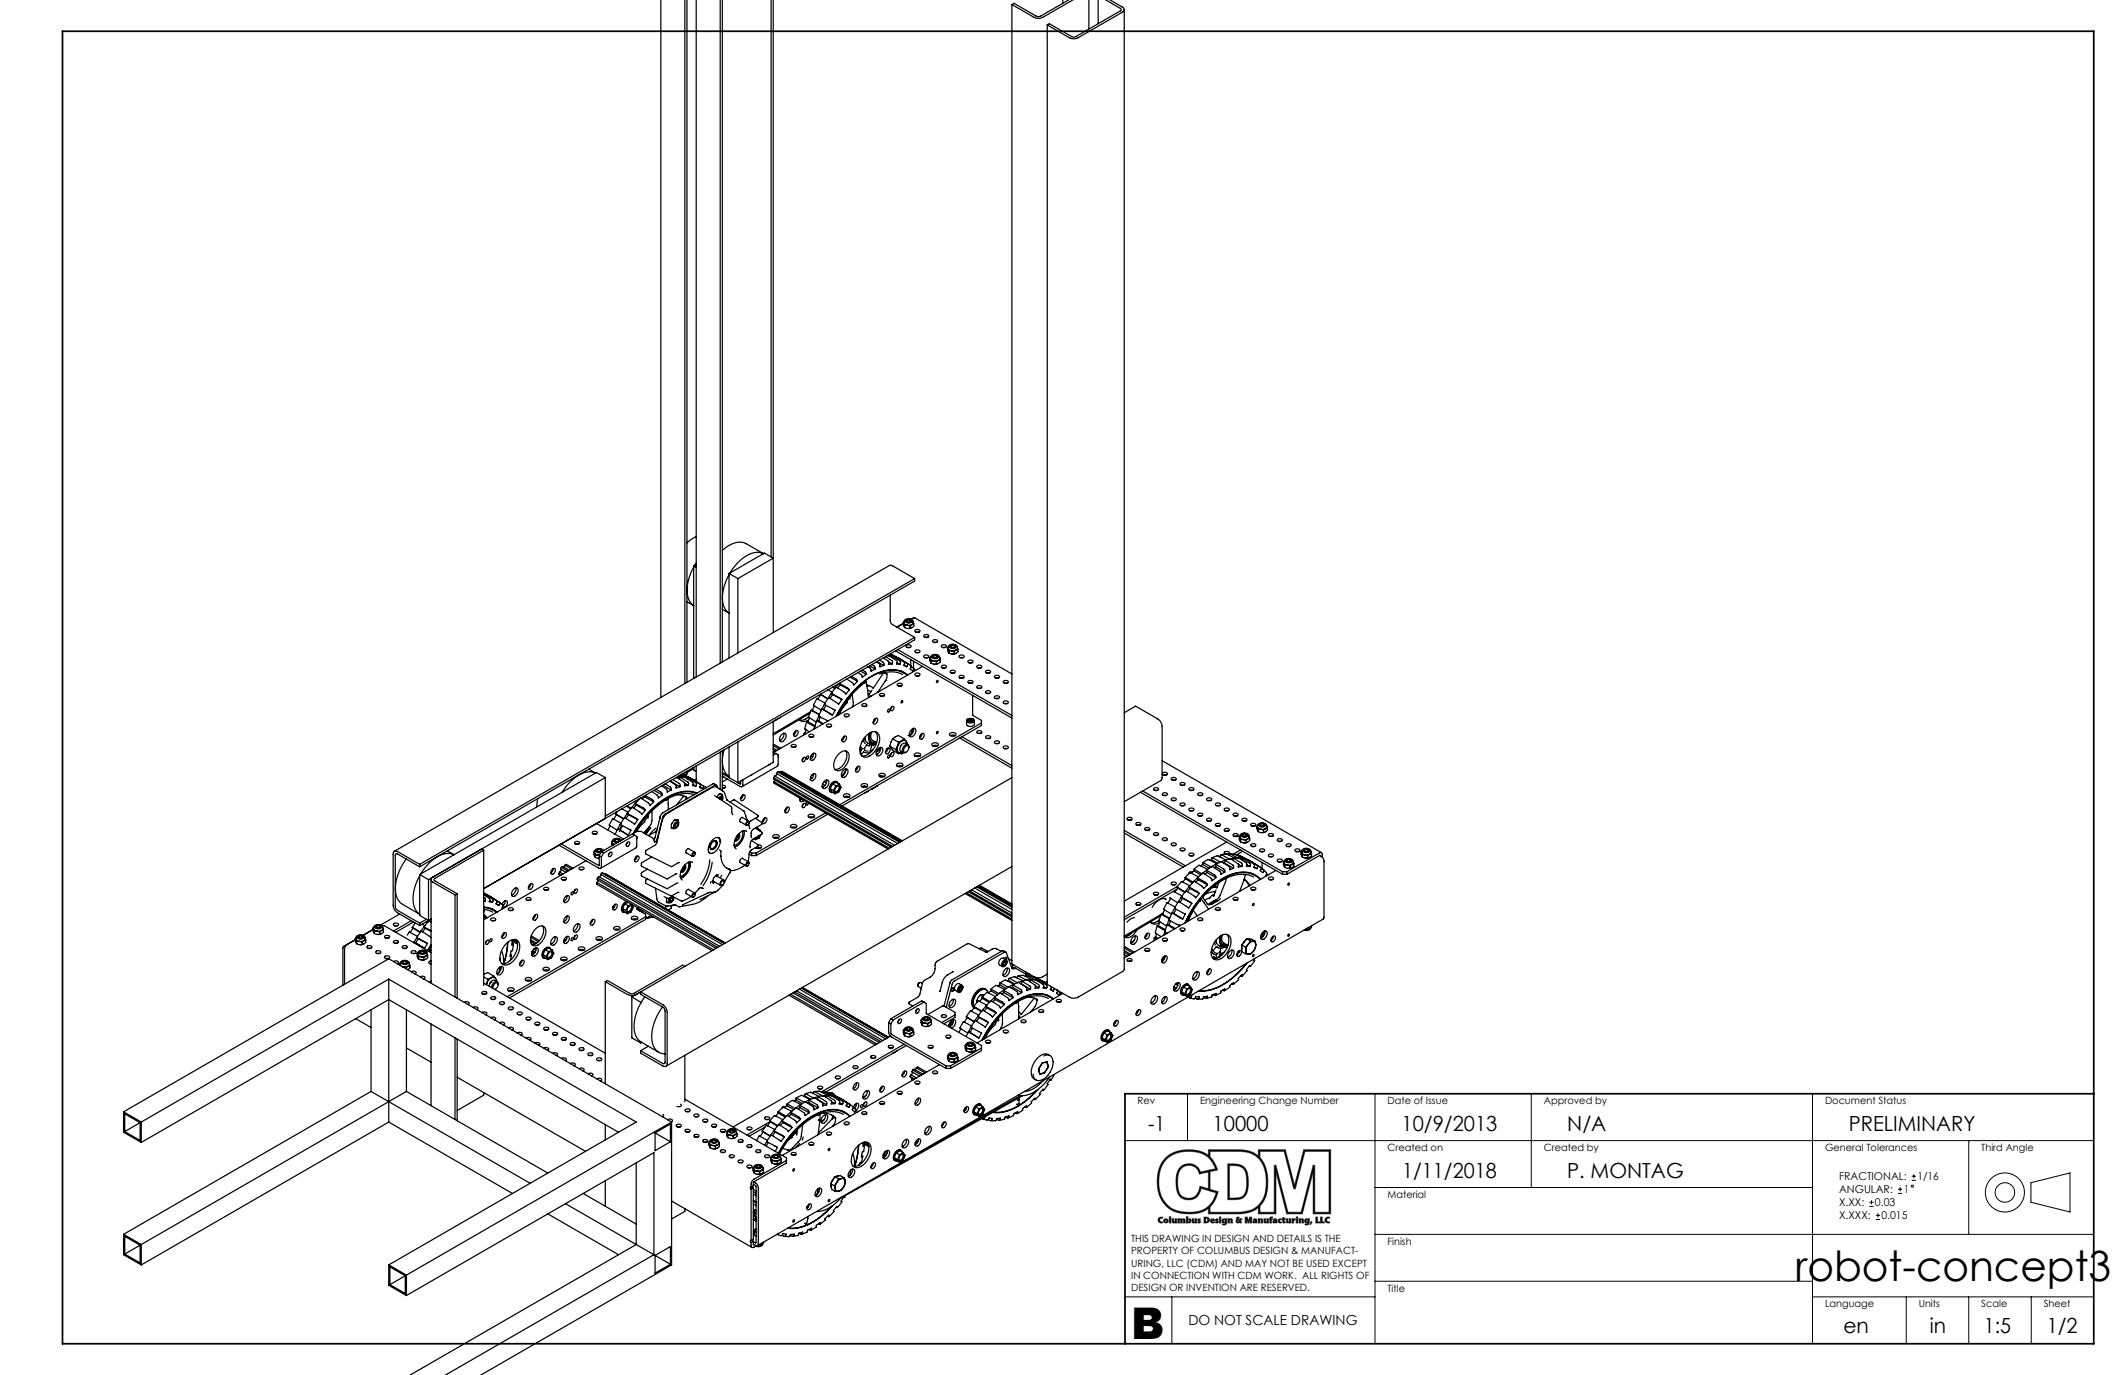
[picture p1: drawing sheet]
<svg xmlns="http://www.w3.org/2000/svg" width="432mm" height="279mm" viewBox="0 0 432 279" stroke-linecap="round" stroke-linejoin="round" font-family="sans-serif">
<defs><g id="words">
<text font-size="8.9" x="229.9" y="272.1">B</text>
<text font-size="8.5" x="364.8" y="260.3">robot-concept3</text>
<g font-size="4.2">
<text x="233.3" y="229.9">-1</text>
<text x="246.4" y="229.9">10000</text>
<text x="284.8" y="229.9">10/9/2013</text>
<text x="318.5" y="229.9">N/A</text>
<text x="375.7" y="229.9">PRELIMINARY</text>
<text x="285" y="239.3">1/11/2018</text>
<text x="318.5" y="239.3">P. MONTAG</text>
<text x="374.6" y="270.9">en</text>
<text x="392.1" y="270.9">in</text>
<text x="403.1" y="270.9">1:5</text>
<text x="415.9" y="270.9">1/2</text>
</g>
<text font-size="2.8" x="241.5" y="269.3">DO NOT SCALE DRAWING</text>
<g font-size="2.2">
<text x="373.7" y="239.8">FRACTIONAL:</text>
<text x="389.6" y="239.8">1/16</text>
<text x="373.7" y="245.1">X.XX:</text>
<text x="373.7" y="242.5">ANGULAR:</text>
<text x="381" y="245.1">0.03</text>
<text x="386.8" y="242.5">1</text>
<text x="373.7" y="247.8">X.XXX:</text>
<text x="382.3" y="247.8">0.015</text>
</g>
<g font-size="2">
<text x="231.1" y="224.3">Rev</text>
<text x="243.8" y="224.3">Engineering Change Number</text>
<text x="281.9" y="224.3">Date of Issue</text>
<text x="313.7" y="224.3">Approved by</text>
<text x="370.8" y="224.3">Document Status</text>
<text x="281.9" y="233.9">Created on</text>
<text x="313.7" y="233.9">Created by</text>
<text x="370.8" y="233.9">General Tolerances</text>
<text x="402.6" y="233.9">Third Angle</text>
<text x="281.9" y="243.4">Material</text>
<text x="229.9" y="252.3">THIS DRAWING IN DESIGN AND DETAILS IS THE</text>
<text x="229.9" y="254.9">PROPERTY OF COLUMBUS DESIGN &amp; MANUFACT-</text>
<text x="229.9" y="257.4">URING, LLC (CDM) AND MAY NOT BE USED EXCEPT</text>
<text x="281.9" y="252.9">Finish</text>
<text x="229.9" y="259.9">IN CONNECTION WITH CDM WORK. ALL RIGHTS OF</text>
<text x="229.9" y="262.4">DESIGN OR INVENTION ARE RESERVED.</text>
<text x="281.9" y="262.4">Title</text>
<text x="370.8" y="265.6">Language</text>
<text x="389.9" y="265.6">Units</text>
<text x="402.6" y="265.6">Scale</text>
<text x="415.3" y="265.6">Sheet</text>
</g>
</g></defs>
<g fill="none" stroke="#000" stroke-width=".2">
<path d="M228.6 231.8h196.8M241.3 222.2v9.6M279.4 222.2v50.8M311.1 222.2v19.1M368.3 222.2v50.8M388.5 239.8h.8M388.5 239h.8M388.9 238.6v.8M400 231.8v19M279.4 250.8h146M279.4 241.3h88.9M379.9 245.2h.8"/>
<path d="M379.9 244.3h.8M380.3 243.9v.8M381.2 247.8h.8M381.2 247h.8M381.6 246.5v.9M385.7 242.5h.8M385.7 241.7h.8M386.1 241.2v.9M412.7 240.3l7.9-2v8l-7.9-2zM228.6 263.5h50.8M238.1 263.5v9.5M279.4 260.3h88.9"/>
<path d="M368.3 263.5h57.1M387.3 263.5v9.5M400 263.5v9.5M412.8 263.5v9.5"/>
<circle cx="388.6" cy="241" r=".21"/>
<circle cx="407.4" cy="242.3" r="1.98"/>
<circle cx="407.4" cy="242.3" r="4"/>
</g>
<g fill="none" stroke="#808080" stroke-width=".2">
<path d="M237.1 235.6a7.1 7.1 0 0 1 8.4-.4l.9 1.1 .6 1.2-3.1 .7a2.55 2.55 0 0 0-2.9-1.7 2.55 2.55 0 0 0-2 2.7 4.7 4.7 0 0 0 .9 4.1 2.59 2.59 0 0 0 4.2-1.8l3 .9a4.9 4.9 0 0 1-5.4 3.9 5.6 5.6 0 0 1-6.2-6.2 6.3 6.3 0 0 1 1.6-4.5zM240.1 237.4a2.13 2.13 0 0 1 3.6 1.2l1.8-.4v3.3l-1.7-.5a2.35 2.35 0 0 1-3.2 2.3 2.17 2.17 0 0 1-1.3-2.2 5.1 5.1 0 0 1 .8-3.7zM241.5 233.6a5.9 5.9 0 0 0-6.4 6.5M241.5 233.6h.1M241.5 233.6a5.7 5.7 0 0 1 4 1.2v-1.2h6.1a5.6 5.6 0 0 1 4.1 1.3v-1.3h5.5l1.9 7.2 1.8-7.2h5.5v13.1h-3.6v-8.5l-2.2 8.5h-3.2l-2.1-8.5v8.5h-3.6v-1.3a5.8 5.8 0 0 1-4.1 1.3h-6.1v-1.1a7.7 7.7 0 0 1-7.9 .1 6.4 6.4 0 0 1-2.5-5.6M245.9 234h5.7a5.2 5.2 0 0 1 5.7 5.4 6.7 6.7 0 0 1-1.5 5.4l-.1 .1a5.2 5.2 0 0 1-4.1 1.4h-5.7v-1a6 6 0 0 0 1.6-3.2l-1.6-.4v-3.6l1.5-.4v-.1a6 6 0 0 0-1.5-2.5zM249.5 236.5a4.3 4.3 0 0 1 3.5 .8 6.1 6.1 0 0 1 0 5.8l-.5 .4-.8 .2-2.2 .1zM249.8 236.8a3.8 3.8 0 0 1 2.9 .7 6.1 6.1 0 0 1 0 5.3l-.4 .4-.5 .2h-2zM256 234h4.9l2 7.6h.3l2-7.6h4.8v12.3h-2.8v-9.5h-.4l-2.4 9.5h-2.7l-2.4-9.5h-.4v9.5h-2.9v-1.2a8.1 8.1 0 0 0 1.2-8l-.6-1.1a2.11 2.11 0 0 1-.6-2zM235.1 240.1h.1M235.5 247.5l.7-.2h.1l-.1 .3a.39 .39 0 0 0-.5 .3 .39 .39 0 0 0 .5 .4l.1 .2a.66 .66 0 0 1-.8-.2 .66 .66 0 0 1 0-.8zM236.9 247.8l.2 .3-.2 .3-.1-.3z"/>
<path d="M237.6 247.3h.3v1.2h-.3zM238.8 248.4v.1h.3v-.8h-.3l-.2 .6-.1-.6h-.3v.7l.3 .1 .3-.1M239.3 240.1h.1M239.3 247.7h.4v.1l.3-.2 .2 .2 .5-.1 .1 .8h-.3l-.1-.6-.2 .6h-.3l-.1-.6-.1 .6h-.4zM241.1 247.3h.3v.5a.4 .4 0 0 1 .5 0 .4 .4 0 0 1 0 .6 .4 .4 0 0 1-.5 0v.1h-.3zM241.5 247.8a.23 .23 0 0 1 .2 .3 .23 .23 0 0 1-.3 .2zM241.5 243.8h.1M242.8 248.4v.1h.4v-.8h-.4l-.1 .6-.1-.6h-.4l.1 .7 .2 .1 .3-.1M243.4 247.7h.6l-.3 .2a.33 .33 0 0 1 .3 .5 .33 .33 0 0 1-.6 .1l-.1-.1 .1-.1h.3l-.3-.3zM243.7 247.8v.1M244.6 247.3h.4a.62 .62 0 0 1 .8 .6 .62 .62 0 0 1-.8 .6h-.4zM245 247.5a.37 .37 0 0 1 .4 .4 .37 .37 0 0 1-.4 .4z"/>
<path d="M246.1 247.7a.43 .43 0 0 1 .5 0 .43 .43 0 0 1 .2 .4h-.5l.5 .3a.51 .51 0 0 1-.7 0 .51 .51 0 0 1 0-.7zM246.3 247.8l.2 .1-.2 .1zM246.5 247.9v.1M247.1 247.7h.5l-.3 .2a.33 .33 0 0 1 .3 .5 .33 .33 0 0 1-.6 .1l-.1-.1 .1-.1h.3l-.3-.3zM247.3 247.8v.1M247.8 247.7h.3v.8h-.3zM247.8 247.3h.3v.2h-.3zM248.4 247.8l.9-.1-.1 1.1-.4 .1h-.4v-.2h.4l.1-.3a.41 .41 0 0 1-.6 0 .41 .41 0 0 1 .1-.6zM248.7 247.8a.26 .26 0 0 1 .2 .3 .26 .26 0 0 1-.2 .2zM249.5 247.7h.3v.1l.5-.1 .1 .8h-.3l-.1-.6-.2 .6h-.3zM251.5 248l.3 .2a.21 .21 0 0 1-.3 .1 .21 .21 0 0 1 0-.3zM251.6 248.5l-.4-.2 .1-.5a.33 .33 0 0 1 0-.5 .33 .33 0 0 1 .5 .1l-.1 .2h-.2l.5 .4-.1-.2h-.1v-.2h.6l-.2 .2-.1 .4 .2 .2-.2 .1-.1-.1-.4 .1"/>
<path d="M253 247.3h.4l.3 .7 .2-.7h.5v1.2h-.4v-.8l-.3 .8h-.1l-.3-.8v.8h-.3zM253.3 240.2h.1M254.9 248.2l.2-.1-.1 .2zM255.4 248.5h-.5a.31 .31 0 0 1-.4-.3 .31 .31 0 0 1 .4-.3h.2h-.4l-.1-.1a.52 .52 0 0 1 .7-.1 .52 .52 0 0 1 .1 .7v.1M255.7 247.7h.3v.1l.5-.1 .1 .8h-.3l-.2-.6-.1 .6h-.3zM257.4 248.4v.1h.4v-.8h-.4l-.1 .6-.1-.6h-.4l.1 .7 .2 .1 .3-.1M258.1 247.3h.5l-.2 .3 .2 .1v.1h-.2v.7h-.4v-.7h-.1zM258.7 247.8a.52 .52 0 0 1 .7-.1 .52 .52 0 0 1 .1 .7v.1h-.5a.31 .31 0 0 1-.4-.3 .31 .31 0 0 1 .4-.3h.1h-.3zM258.9 248.2l.2-.1-.1 .2zM259.8 247.8l.5-.1h.2l-.1 .2a.24 .24 0 0 0-.4 .2 .24 .24 0 0 0 .4 .2l.1 .2a.48 .48 0 0 1-.7-.1 .48 .48 0 0 1 0-.6zM260.6 247.4h.4v.3h.2v.1h-.2v.3l.2 .4h-.3l-.2-.1-.1-.6h-.1zM262 248.4v.1h.3v-.8h-.3l-.2 .6-.1-.6h-.3v.7l.3 .1 .3-.1"/>
<path d="M263.2 248h-.3v.5h-.4v-.8h.4v.2l.3-.2v.3M263.4 247.7h.3v.8h-.3zM263.4 247.3h.3v.2h-.3zM264 247.7h.3v.1l.5-.1 .1 .8h-.3l-.2-.6-.1 .6h-.3zM265.2 247.8l.9-.1-.1 1.1-.5 .1h-.4l.1-.2h.4l.1-.3a.41 .41 0 0 1-.6 0 .41 .41 0 0 1 .1-.6zM265.5 247.8a.29 .29 0 0 1 .2 .3 .29 .29 0 0 1-.1 .3l-.2-.3zM266.3 248.2l.3 .2-.3 .5-.1-.1zM267.4 247.3h.3v1h.5v.2h-.8zM268.3 247.3h.4v1h.4v.2h-.8zM269.4 247.5l.7-.2h.1l-.1 .3a.39 .39 0 0 0-.5 .3 .39 .39 0 0 0 .6 .4v.2a.66 .66 0 0 1-.8-.2 .66 .66 0 0 1 0-.8z"/>
<circle cx="236.9" cy="248.1" r=".48"/>
</g>
<path d="M12.7 6.4h412.7v266.7h-412.7zM425.4 222.2h-196.8v50.9" fill="none" stroke="#000" stroke-width=".35"/>
<path d="M249.5 236.5h1.1a2.65 2.65 0 0 1 3.1 3l-.1 2.3-.3 .8-.4 .6-.5 .3-.6 .2-2.3 .1zM249.8 236.8v6.6l2-.1 .9-.4 .5-1.1 .1-1.8a2.72 2.72 0 0 0-1.1-2.9l-.9-.2zM236.8 235.3a7.6 7.6 0 0 1 6-1.6 5.2 5.2 0 0 1 2.7 1.1v-1.2h6.1a5.6 5.6 0 0 1 4.1 1.3v-1.3h5.5l1.9 7.2 1.8-7.2h5.5v13.1h-3.6v-8.5l-2.2 8.5h-3.2l-2.1-8.5v8.5h-3.6v-1.3l-1.4 .8-2.1 .4-6.7 .1v-1.1l-.9 .5-.9 .4-2.6 .2a6 6 0 0 1-6-7l.2-1.4 .3-1.2 .6-1.1zM240.1 237.4a5.3 5.3 0 0 0-.7 3.8 2.22 2.22 0 0 0 2.2 2.3 2.22 2.22 0 0 0 2.2-2.3v-.2l1.7 .5v-3.3l-1.8 .4-.6-1.2-.5-.4-.6-.2-1.1 .1zM256 234v1.2l.8 1 .5 1.4 .3 2.5-.2 2.5-.5 1.3-.9 1.2v1.2h2.9v-9.5h.4l2.4 9.5h2.7l2.4-9.5h.4v9.5h2.8v-12.3h-4.8l-2 7.6h-.3l-2-7.6zM245.9 234v1.1l.9 1.2 .6 1.4-1.5 .4v3.6l1.6 .4-.6 1.9-1 1.3v1h5.9l1.4-.2 1.7-.6 .9-.7 .6-.7a8.1 8.1 0 0 0-.7-8.7l-1.3-.9-1.4-.4zM237.1 235.6a7.6 7.6 0 0 0-1.2 7.2l1 1.7 1.5 1.2 2.1 .6 2.6-.1 1.4-.4 1.1-.8 .9-1.1 .6-1.5-3-.9a2.57 2.57 0 0 1-2.8 2.3 2.57 2.57 0 0 1-2.3-2.9v-1.4l.1-1.1a2.49 2.49 0 0 1 2.3-2 2.49 2.49 0 0 1 2.5 1.8l3.1-.7-.8-1.5-1.1-1.1a7.3 7.3 0 0 0-8 .7zM235.5 247.5l.3-.2h.5l-.1 .3h-.4l-.1 .3 .1 .3 .4 .1 .1 .2h-.5l-.4-.2-.1-.4zM236.5 248.1a.47 .47 0 0 1 .9 0 .47 .47 0 0 1-.9 0zM236.8 247.8v.4l.1 .2 .2-.4zM237.6 247.3h.3v1.2h-.3zM238.2 247.7h.3l.1 .6 .1-.1 .1-.5h.3v.8h-.3v-.1l-.3 .1h-.2zM239.3 247.7h.4v.1l.2-.2 .3 .2 .5-.1 .1 .8h-.3l-.1-.6-.2 .6h-.3l-.1-.6-.1 .6h-.4zM241.1 247.3h.3v.5l.3-.2 .3 .2v.4l-.2 .3h-.7zM241.5 247.8l-.1 .4 .2 .2 .1-.4zM242.2 247.7h.4l.1 .6 .1-.1v-.5h.4v.8h-.4v-.1l-.2 .1h-.3zM243.4 247.7h.6l-.3 .2 .3 .3-.1 .3-.6-.1 .1-.1h.3l-.3-.3zM244.6 247.3h.7l.3 .2 .2 .4-.2 .4-1 .2zM245 247.5v.8h.2l.2-.2v-.3zM246 247.8l.3-.2 .4 .1 .1 .4-.5 .1 .1 .1h.3l.1 .1-.4 .1-.3-.1-.2-.3zM246.3 247.8v.2h.2zM247 247.7h.6l-.3 .2 .3 .3-.1 .3-.6-.1 .1-.1h.3l-.3-.3zM247.8 247.4a.18 .18 0 0 1 .3 0 .18 .18 0 0 1-.3 0zM247.8 247.7h.3v.8h-.3zM248.4 247.7h.9v.9l-.3 .3h-.6v-.2h.4l.1-.2v-.1l-.3 .1-.2-.1-.1-.4zM248.7 247.8v.4l.1 .2 .1-.4zM249.5 247.7h.3v.1l.3-.2 .3 .1v.8h-.3l-.1-.6-.1 .1-.1 .5h-.3zM251.5 248v.3l.3-.1zM251.3 247.4h.5l-.3 .2 .5 .4-.1-.2h-.1v-.2h.6l-.2 .2-.1 .4 .2 .2-.2 .1-.1-.1-.4 .1-.4-.1-.1-.3 .2-.3zM253 247.3h.4l.3 .7 .2-.7h.5v1.2h-.4v-.8l-.3 .8h-.1l-.3-.8v.8h-.3zM254.8 248.2a.15 .15 0 0 0 .3 0 .15 .15 0 0 0-.3 0zM254.6 247.8l.4-.2 .3 .1 .1 .8h-.8v-.4l.5-.2h-.4zM255.7 247.7h.3v.1l.2-.2 .3 .1 .1 .8h-.3l-.2-.6-.1 .1v.5h-.3zM256.8 247.7h.4l.1 .6 .1-.1v-.5h.4v.8h-.4v-.1l-.2 .1h-.3zM258.9 248.2a.15 .15 0 0 0 .3 0 .15 .15 0 0 0-.3 0zM258.7 247.8l.3-.2 .4 .1 .1 .8h-.8v-.4l.4-.2h-.3zM258.1 247.4l.5-.1-.2 .2 .2 .3h-.2v.7h-.4v-.7h-.1v-.1h.1zM259.8 247.8l.3-.2 .4 .1-.5 .4 .5 .4h-.4l-.3-.1-.1-.3zM260.6 247.4h.4v.3h.2v.1h-.2v.3l.2 .4-.5-.1-.1-.6h-.1zM261.4 247.7h.3l.1 .6 .2-.1v-.5h.3v.8h-.3v-.1l-.3 .1h-.2zM262.5 247.7h.4v.2l.1-.3 .3 .1-.1 .3h-.3v.5h-.4zM263.4 247.4a.18 .18 0 0 1 .3 0 .18 .18 0 0 1-.3 0zM263.4 247.7h.3v.8h-.3zM264 247.7h.3v.1l.2-.2 .3 .1 .1 .8h-.3l-.2-.6-.1 .1v.5h-.3zM265.2 247.7h.9l-.1 .9-.2 .3h-.7l.1-.2h.4l.1-.2v-.1l-.3 .1-.2-.1-.1-.4zM265.5 247.8l-.1 .4 .2 .2 .1-.4zM266.3 248.3l.3 .1-.3 .5-.1-.1zM267.4 247.3h.3v1h.5v.2h-.8zM268.3 247.3h.4v1h.4v.2h-.8zM269.4 247.5l.4-.2h.4l-.1 .3h-.4l-.1 .3 .1 .3 .5 .1v.2h-.5l-.4-.2-.1-.4z" fill-rule="evenodd" fill="#000"/>
<g fill="none" stroke="#000" stroke-width=".25">
<path d="M134.3 0v141.7M139.2 0v138.9M139.6 0v138.7M141.5 0v137.6M146.3 0v134.8M146.8 0v134.5M156.7 0v113.2M157.1 0v128.5M216 0v.7M217.2 -.1l-6.1 3.5-.5-.1-4.6-2.6-.4 .2M218.1 -.1l-6.2 3.6a1.94 1.94 0 0 1-1.8 0l-4.5-2.6M221.3 0v5.9"/>
<path d="M223.1 -.1v4.9M224.6 -.1l3.1 1.8a.27 .27 0 0 1 .1 .3 .27 .27 0 0 1-.1 .2l-9.3 5.3-.7-.1-4.5-2.6-.4 .3M225.5 -.1l2.6 1.6a.54 .54 0 0 1 .3 .5 .54 .54 0 0 1-.3 .5l-9 5.2a1.94 1.94 0 0 1-1.8 0l-4.5-2.6M205.6 .9v195l4.5 2.6a1.94 1.94 0 0 0 1.8 0l.9-.5M228.4 2v194.9l-.3 .5-9 5.2a1.94 1.94 0 0 1-1.8 0l-4.5-2.6v-194.9M141 115.2a7.7 7.7 0 0 0-.9 6.9l.9 1M141 115l.5 .3M141 115v22.9M141.5 109l-1.9 1.3M141.5 114.4l-.3 .5M141.5 114.7l-.5 .3M146.8 111.8a4.4 4.4 0 0 1 4.8-1.3l3.5 2"/>
<path d="M148.1 116.8a7.7 7.7 0 0 0-.8 6.9l.8 .9-1.3-.8M148.1 116.5l1.8 1.1M148.1 116.5v17.2M149.9 117.6v15.1M155.1 112.5a4.4 4.4 0 0 0-4.6 1.3l-1.4 1.5-.8 1.1M155.1 112.5l.2-.1 1.8 1-7.2 4.2M155.1 112.5l-7 4M185.9 117.6l-4.6-2.6-.6-.1-100.6 58.1M185.9 117.6l-100.6 58M185.9 117.6v.5l-100.6 58M139.6 122.3l1.4 .8M169.2 139.6l.4 .3"/>
<path d="M169.3 139.6l.4 .2M169.7 139.8l-.6 .8M169.9 139.6l1.6 1 .4 .4 .7-.8M169.9 139.6l-.2 .2M170.4 138.9l-.5 .7M170.7 139.2l-.1-.3 1.6 .9 .4 .4M170.7 139.2l1.9 1M170.7 139.2l-.5 .6M172.1 138l1.1 .7 .3 .5 .8-.7M172.7 137.6l1.6 .9M173 137.4l1 .6 .3 .5M174.3 136.7l.7 .5 .2 .4 .8-.6"/>
<path d="M174.8 136.4l1.2 .6M175.2 136.2l.7 .4 .1 .4M175.5 138.8h.1a20 20 0 0 0-5.3 6.5M175.6 138.8h.1M175.6 138.8v.1M175.7 138.8l-.1 .1M175.7 138.8h.1M175.9 138.6l-.2 .2M175.9 138.6h.1M176 138.6h-.1M176 138.6l.2 .9M176 138.5v.1"/>
<path d="M176.1 139.1l.2 .2M176.1 139.2l.5 .2M176.1 139.2l.7 .2 .7 .4M176.2 139.5h.1M176.2 139.5l.3 2.2h.1M176.4 135.5l.5 .4 .1 .5 .8-.5M176.7 135.3l1.1 .6M177.1 135l.6 .5 .1 .4M178.1 134.5l.7 .4v.6l.8-.3M178.2 134.4l1.4 .8M178.7 134.1l.8 .5 .1 .6M178.7 137a5.6 5.6 0 0 1 4.7 .1"/>
<path d="M179.3 136.8l.8 .1M179.5 136.8l-2.1 3.1M179.5 133.7l1 .7v.6l.8-.1M179.5 133.7h.1M179.9 138.4l-1.5 2.2M179.9 138.4h.1M179.9 133.4l1.4 .9v.6M180 138.2h.1M180.1 136.9h.1M180.1 136.9h.2M180.1 136.9a1.41 1.41 0 0 1-.1 1.3M180.3 133.2h.2"/>
<path d="M180.4 133.2h.1M180.5 133.2h.2M180.6 134.5l.7 .4M180.7 133.2l1.5 1.1 .1 .3M180.7 133.2l.6 .1M180.7 133l.8 .4M180.9 132.9l1.1 .6M180.9 120.9v5.2l.1 .5 .3 .3 4.6 2.6M180.9 132.9l1.9 .9M181.3 133.3l1.6 1.1v.6M181.3 133.3l.2 .1M181.3 133.3l-.1 .3"/>
<path d="M181.5 133.4l.5 .1M182 132.3l23.6 13.6M182 133.5l.2 .1M182.2 133.6l1.6 1v.3l-.2 .3 .7 .3M182.2 133.6l.5 .2M182.3 134.6l-.1 .3 .7 .1M182.3 134.6l.6 .4M182.4 139a.53 .53 0 0 1 .5-.2 .53 .53 0 0 1 .4 .5 .59 .59 0 0 1-1-.2zM182.4 132l23.2 13.4M182.5 139.4h.6M182.7 133.8l2 1.2M182.7 133.8v.1"/>
<path d="M182.7 133.8l1.6 1M183 136.3l.8 .5M183.2 136.5l.3 .1M183.6 126.4h.1v.3M183.6 126.4l.1 .3M183.6 126.4v.5l.2 .6M183.6 126.6l-1.4 .8M183.6 126.7l-1.3 .8M183.7 126.4a1.02 1.02 0 0 1 .9-.7 1.02 1.02 0 0 1 1 .7M183.7 135.1l.6 .4M183.7 126.7l.7 .4M183.7 126.7l.1 .4"/>
<path d="M183.8 127.5l1.1 .2M183.8 127.1v.4M184 126.3a.83 .83 0 0 1 1.3 0M184.1 126a.76 .76 0 0 1 1.2 .2 .71 .71 0 0 1-.7 .4 .71 .71 0 0 1-.6-.5zM184.1 126.2v.1M184.2 131.1a.49 .49 0 0 1 .6-.1 .49 .49 0 0 1 .3 .5 .56 .56 0 0 1-.6 .1 .56 .56 0 0 1-.4-.4zM184.3 126.1a.4 .4 0 0 1 .4-.2 .4 .4 0 0 1 .3 .4 .4 .4 0 0 1-.4 .1 .4 .4 0 0 1-.3-.3zM184.3 134.8l.1 .3-.1 .4M184.3 134.8l.8 .5M184.3 131.6h.6M184.3 126l-.1 .1a.45 .45 0 0 0 .4 .4 .45 .45 0 0 0 .5-.4l-.2-.1M184.4 137.2a5.7 5.7 0 0 0-6.4-.2 19 19 0 0 0-8 8.5"/>
<path d="M184.4 127.1h-.6M184.4 127.1l.5 .1M184.5 137.2a5.9 5.9 0 0 0-6.8-.1 19.2 19.2 0 0 0-7.8 8.5M184.9 127.2v.5M185 127.7h-.5M185.1 135.3v.3l-.2 .3 .5 .4 .3-.4-.5-.4M185.1 134v1.3M185.1 126.2v.1M185.1 125.8l.8-.2 19.7 11.3M185.3 126.9l-.9 .2M185.3 126.9l-.4 .3M185.6 126.5l.1 .3"/>
<path d="M185.6 126.4l-.1 .3-.2 .2M185.6 135.7l.4 .5M185.6 134.4v1.4M185.7 126.8l-.4 .1M185.7 126.8v.4l-.8 .5M185.9 129.5v.5l-87.6 50.6 24.7-14.3v-8.3M185.9 129.5l-62.9 36.3M186 136.9a.53 .53 0 0 1 .5-.2 .53 .53 0 0 1 .4 .5 .59 .59 0 0 1-1-.2zM186 128a.53 .53 0 0 1 .5-.1 .53 .53 0 0 1 .4 .4 .59 .59 0 0 1-1-.2zM186 132.2a.49 .49 0 0 1 .6-.2 .49 .49 0 0 1 .3 .5 .56 .56 0 0 1-.6 .2 .56 .56 0 0 1-.4-.4zM186.1 137.3h.6M186.1 132.6h.6"/>
<path d="M186.1 128.5h.6M186.2 137.3h.1M186.6 137.4h.1M186.6 137.3v.1M187.5 135.4l-30.4 17.5M187.8 129.1a.53 .53 0 0 1 .5-.2 .53 .53 0 0 1 .4 .5 .59 .59 0 0 1-1-.2zM187.8 133.2a.49 .49 0 0 1 .6-.2 .49 .49 0 0 1 .3 .5 .56 .56 0 0 1-.6 .2 .56 .56 0 0 1-.4-.4zM187.9 133.6h.6M187.9 129.5h.6M188.9 133.7l.2 .2M188.9 133.7v.5l.3 .6M189.1 133.6l-.2 .1"/>
<path d="M189.1 133.9l.7 .4M189.1 133.9l.1 .4M189.2 134.8l1.1 .1M189.2 134.3v.5M189.3 133.5a.83 .83 0 0 1 1.4 0M189.5 133.2a.76 .76 0 0 1 1.2 .3 .71 .71 0 0 1-.7 .3 .71 .71 0 0 1-.6-.5zM189.5 133.5v.1M189.6 130.1a.53 .53 0 0 1 .5-.2 .53 .53 0 0 1 .4 .5 .59 .59 0 0 1-1-.2zM189.6 133.3a.4 .4 0 0 1 .5-.1 .4 .4 0 0 1 .3 .3 .4 .4 0 0 1-.5 .2 .4 .4 0 0 1-.3-.4zM189.7 130.5h.6M189.7 133.3l-.1 .1a.45 .45 0 0 0 .4 .4 .45 .45 0 0 0 .5-.4l-.2-.1M189.8 134.3h-.6"/>
<path d="M189.8 134.3l.5 .2M190.3 134.5v.4M190.4 138.3l.1-.1a.21 .21 0 0 1 .1 .4 .21 .21 0 0 1-.3 0zM190.4 134.9l-.5 .1M190.5 133.5v.1M190.7 134.2l-.9 .1M190.7 134.2l-.4 .3M191 133.6a.97 .97 0 0 0-1.1-.6 .97 .97 0 0 0-.8 .8v.1M191 133.6l-.1 .3-.2 .3M191 133.7l.1 .3M191.1 134l-.4 .2M191.1 134v.5l-.8 .4"/>
<path d="M191.4 131.1a.53 .53 0 0 1 .5-.1 .53 .53 0 0 1 .4 .4 .59 .59 0 0 1-1-.2zM191.4 135.3a.49 .49 0 0 1 .6-.2 .49 .49 0 0 1 .3 .5 .56 .56 0 0 1-.6 .2 .56 .56 0 0 1-.4-.4zM191.5 135.7h.6M191.5 131.6h.6M192.5 131.6l.1-.1 .1 .3M192.5 131.6l.2 .2M192.5 131.6v.5l.3 .6M192.6 131.5a1.02 1.02 0 0 1 1-.6 1.02 1.02 0 0 1 1 .7M192.7 131.8l.7 .4M192.7 131.8l.1 .4M192.8 132.7l1.1 .2M192.8 132.2v.5"/>
<path d="M192.9 131.4a.83 .83 0 0 1 1.4 0M193.1 131.2a.76 .76 0 0 1 1.2 .2 .71 .71 0 0 1-.7 .4 .71 .71 0 0 1-.6-.5zM193.1 131.4v.1M193.2 136.3a.49 .49 0 0 1 .6-.1 .49 .49 0 0 1 .3 .4 .56 .56 0 0 1-.6 .2 .56 .56 0 0 1-.4-.4zM193.2 131.3a.4 .4 0 0 1 .5-.2 .4 .4 0 0 1 .3 .3 .4 .4 0 0 1-.5 .2 .4 .4 0 0 1-.3-.3zM193.3 136.8h.6M193.3 131.2l-.1 .1a.45 .45 0 0 0 .4 .4 .45 .45 0 0 0 .4-.4l-.1-.1M193.4 132.2h-.6M193.4 132.2l.5 .2M193.9 132.4v.5M194 132.8l-.5 .1M194.1 131.4v.1"/>
<path d="M194.3 132.1l-.9 .1M194.3 132.1l-.4 .3M194.6 131.5l-.1 .3-.2 .3M194.6 131.6l.1 .4M194.7 132l-.4 .1M194.7 132v.4l-.8 .5M195 133.2a.53 .53 0 0 1 .5-.1 .53 .53 0 0 1 .4 .4 .59 .59 0 0 1-1-.2zM195 137.3a.49 .49 0 0 1 .5-.1 .49 .49 0 0 1 .4 .5 .56 .56 0 0 1-.6 .2 .56 .56 0 0 1-.4-.5zM195.1 137.8h.6M195.1 133.6h.6M196.8 134.3a.53 .53 0 0 1 .5-.2 .53 .53 0 0 1 .4 .4 .59 .59 0 0 1-1-.1zM196.8 138.4a.49 .49 0 0 1 .5-.2 .49 .49 0 0 1 .4 .5 .56 .56 0 0 1-.6 .2 .56 .56 0 0 1-.4-.4z"/>
<path d="M196.9 138.8h.6M196.9 134.7h.6M197.2 138.8v.1M198.5 135.3a.53 .53 0 0 1 .6-.2 .53 .53 0 0 1 .4 .5 .59 .59 0 0 1-1-.2zM198.6 139.4a.49 .49 0 0 1 .5-.1 .49 .49 0 0 1 .4 .5 .56 .56 0 0 1-.6 .1 .56 .56 0 0 1-.4-.4zM198.7 139.9h.6M198.7 135.7h.6M200.3 136.3a.53 .53 0 0 1 .6-.1 .53 .53 0 0 1 .4 .4 .59 .59 0 0 1-1-.2zM200.5 136.8h.6M202.1 137.4a.53 .53 0 0 1 .6-.2 .53 .53 0 0 1 .4 .5 .59 .59 0 0 1-1-.2zM202.3 137.8h.6M203.9 138.4a.53 .53 0 0 1 .6-.2 .53 .53 0 0 1 .4 .5 .59 .59 0 0 1-1-.2z"/>
<path d="M204.1 138.8h.6M119.6 156.3l1.4 .8a4.4 4.4 0 0 0-4.6 1.3l-1 .9-1.2 1.7M123 158l-35.9 20.7M123 158l-1.8-1-7 4M134.4 159.7l1 .6 .2 .7 .8-.5M134.7 159.5l1.7 1M135.2 159.3l1.1 .7 .1 .5M136.1 158.7l1.2 .8 .1 .6 .8-.2M136.3 158.8l1.9 1.1M136.3 158.8h.1M136.4 158.6l-.1 .2M136.7 158.4l1.4 .9 .1 .6"/>
<path d="M137.5 158l1.6 1v.7l.7-.1M137.5 158h-.2M137.9 157.7l.5 .2M138.2 157.9l1.7 1.1-.1 .6M138.2 157.9l-.7 .1M138.2 157.9l-.1 .5M138.2 157.5l.8 .5M138.4 157.9h-.2M138.4 157.9l.6 .1M138.5 157.3l1.5 .8M138.7 157.2l.5 .3M139 157.5l2.1 1 .4-.1"/>
<path d="M139 157.5h-.2M139 157.5l1.6 .8M139 158h.2M139.2 157v.5M139.2 159.2l.6 .4M139.2 158l1.6 1v.3l-.1 .3 .7 .1M139.2 158l.6 .1M139.6 156.7v.6l-.4 .2M139.8 158.1l1.7 1-.1 .6M139.8 158.1h.2M139.8 158.1l-.1 .2M140 158.1l.6 .2"/>
<path d="M140.6 158.3l.1 .1M140.7 156.1l.3 .1-.3-.1M140.7 158.4l1.6 1v.2l-.1 .4 .6 .3M140.7 158.4l.6 .2M140.8 159.4l.6 .3M140.9 156.2l-1.3 .8M141 155.9v.6l.5 .3M141.3 158.6l.2 .2M141.3 158.6l.3 .2M141.3 158.6l-.1 .1M141.5 155.6v3.1l.3 .4 1.7 .9M141.5 158.6l-.1 .1"/>
<path d="M142.2 159.9l.6 .4M142.9 159.7l-.1 .6M143.2 159.9l.3 .2M145.6 159.5l-.5-.2h-.3l-10.3 6-.3 .5-1.1 4.4-.2 .4M146.3 152.8v7.6M146.8 157.7l3.6 2.1a.34 .34 0 0 0 .4 0 .34 .34 0 0 0 .1-.3v-1M146.8 157.2l3.6 2.1 .1-.6M146.8 159.6h.4l.2 .3-.1 .2-.5 .1M146.8 152.6v8.1M146.9 157.8l.3 .1M147.1 152.4a5.4 5.4 0 0 0 .7 5.1l.3 .3-1.3-.8M147.8 158.3l-1 .6"/>
<path d="M148.1 151.8v6.2M152.9 157.4l-.3 .1M156.4 155.3l-.2 .1M157.1 152.8l1 .6-.1 2.2-7.2 4.2M157.1 152.4l.5 .3M157.1 151.5l1.2 .7M157.1 152l.8 .5M157.1 151.4l.2-.1 1.3 .8M157.2 158l.2-.3 24.4 14.1M157.2 158l24.2 14M157.2 158v.4l23.9 13.8M157.3 158.8v.4l23.2 13.3"/>
<path d="M157.3 158.8l23.4 13.6M157.5 158.5l-.2 .3M157.7 153.1l-.6 .4M157.8 157.2a.39 .39 0 0 1-.3 .5M157.8 157.2l24.6 14.2M158 156.8l-.2 .4M158 156.8l24.8 14.4M158 156.8h.3l24.7 14.3M158.1 153.5v.3M158.6 145.7l-1.5 .9v8.3l-7.2 4.1v-8.2M158.7 156.8l-.1 .2M158.7 156.8h.3l24.4 14"/>
<path d="M158.7 156.8l24.5 14.1M158.8 149.3a.54 .54 0 0 1 .8-.3 .54 .54 0 0 1 .1 .9 .82 .82 0 0 1-1.2 .7l-.1-.6zM159.3 149a1.37 1.37 0 0 1-.9 1.5M160.8 151.4a.53 .53 0 0 1 .6-.2 .53 .53 0 0 1 .4 .5 .59 .59 0 0 1-1-.2zM161 151.8h.6M161.5 148.7a.39 .39 0 0 1 .6-.2 .39 .39 0 0 1 0 .6l-.4 .5h-.4v-.5zM161.7 148.5l-.1 .5-.4 .3M162.4 146.2a1.32 1.32 0 0 0 1.9 0M163.1 154.2v.1M163.2 154l.3-.1a.48 .48 0 0 1 .1 .6 .48 .48 0 0 1-.6 .2zM163.2 154l-.2 .4M163.3 149.1l-.1 .3"/>
<path d="M163.6 149l-.3 .1 .2 .2M163.6 149l.2 .1M163.7 148.3l-.1 .7M163.9 146.7l-.4 1.4 .9 .6M164 153.7l.2-.1a.33 .33 0 0 1 0 .4 .33 .33 0 0 1-.4 .2zM164.2 146.7h-.3l1.7 1M164.2 146.7l1.4 .8M164.3 145.7l-.9 .5-.9 .1M164.4 149.3a.53 .53 0 0 1 .6-.1 .53 .53 0 0 1 .4 .4 .59 .59 0 0 1-1.1-.2zM164.5 145.8l-.3 .9M164.5 145l-7.4 4.4M164.6 149.8h.5"/>
<path d="M164.6 158.4h.1M164.7 144.6l-7.6 4.5M164.7 157.9l.3 .2M164.8 153.6l.3 .2M164.8 144.3l-.5 1.4 1.6 1M164.9 149.7h.1M165 157.5a.44 .44 0 0 1 .6-.3 .44 .44 0 0 1 .2 .7 .68 .68 0 0 1-.4 .6 .68 .68 0 0 1-.7 0v-.6zM165 153.3a.44 .44 0 0 1 .6-.2 .44 .44 0 0 1 .2 .6 .68 .68 0 0 1-.4 .7 .68 .68 0 0 1-.7-.1v-.6zM165 157.4l.3 .2M165 153.2l.3 .2M165 144.4l-.2-.1 1.7 .9M165 144.4l1.5 .8"/>
<path d="M165.3 153.1l-.1 .6-.5 .5M165.3 157.2l-.1 .6-.5 .6M165.5 147.9l-.1 .3M165.5 147.9l.1 .1M165.5 143.4l-.5 1M165.6 147.7l-.1 .2M165.9 146.7l-.3 1M166 146.4l-.1 .3M166 146.4l1.1 .7M166 146.4l.4 .1M166.4 145.5l1.9 1M166.4 145.5l-.4 .9"/>
<path d="M166.4 146.5l.9 .6M166.5 145.2l-.1 .3M166.7 145.7l-.3 .8M166.9 144.3l-.4 .9M167 144l2.2 1.3M167 144l-.1 .3M167 144l.4 .2M167.1 159.7l.2 .2M167.1 159.9h.1M167.1 159.3l.5 .3M167.4 144.2l1.8 1.1M167.5 158.8l.4 .3"/>
<path d="M167.5 158.8a.54 .54 0 0 1 .8-.2 .54 .54 0 0 1 .1 .8 .82 .82 0 0 1-1.3 .7v-.6zM167.5 143.1l2.2 1.2-.5 1M167.5 143.1l-.5 .9M167.7 142.9l-1.7-.9-.4 .7-.3 .6 1.6 1M167.7 142.9l-.2 .2M167.8 158.5l.2 .1M167.8 143.3l-.4 .9M168 158.5a1.37 1.37 0 0 1-.9 1.5M168 147.3a.53 .53 0 0 1 .6-.2 .53 .53 0 0 1 .3 .5 .59 .59 0 0 1-1-.2zM168.2 147.7h.5M168.2 142l-1.5-.9-.5 1M168.2 142l-.5 .9"/>
<path d="M168.2 140.2l.9 .4M168.4 141.7l2 1.4 .7-1M168.4 141.7l-.2 .3M168.9 140.9l2.2 1.2M168.9 140.9l-.5 .8M168.9 140.9l.3 .2M169.1 140.6l-.2 .3M169.2 159.3l.7 .4M169.2 159.3l-.5 1M169.2 159.3l.7-.3 .7 .4M169.2 141.1l1.9 1M169.2 141.1l-.5 .8"/>
<path d="M169.9 159.7l-.5 .9M169.9 159.9a.42 .42 0 0 1 .7-.2 .42 .42 0 0 1 0 .7l-.3 .4a.42 .42 0 0 1-.6 .1 .42 .42 0 0 1 0-.6zM170.1 158.9a1.25 1.25 0 0 0-1.6 1.2v.5l.4 .4M170.3 159.2a.73 .73 0 0 0-.8-.4 .73 .73 0 0 0-.6 .6 1.01 1.01 0 0 0 .1 1.6h.2M170.4 159.7a.94 .94 0 0 1-.7 1.2M170.6 153.1a1.07 1.07 0 0 1 1-.5 1.07 1.07 0 0 1 .9 .7 3 3 0 0 1-2.3 3.3 1.29 1.29 0 0 1-.7-1.9l.6-1zM170.6 159.4l.3 .6-.5 1-.7 .3M170.6 159.4l-.7 .3M171.1 150.2l.1 .2M171.2 157.6h.1M171.2 157.5h.2M171.3 149.8a.39 .39 0 0 1 .6-.2 .39 .39 0 0 1 0 .6l-.3 .5-.3 .1-.2-.4z"/>
<path d="M171.4 156.6a.54 .54 0 0 1 .8-.3 .54 .54 0 0 1 0 .8 .82 .82 0 0 1-1.2 .7v-.6zM171.6 149.6l-.2 .6-.3 .3M171.6 145.2a.53 .53 0 0 1 .6-.2 .53 .53 0 0 1 .3 .5 .59 .59 0 0 1-1-.2zM171.8 145.6h.5M171.8 156.2a1.37 1.37 0 0 1-.8 1.5M171.8 152.6a2.83 2.83 0 0 1-2.1 3.8M171.9 156.5l-.8 1.2M171.9 145.6h.1M172.5 141.9l-.4 .9-1 1.2-.6 1.2M172.7 141.7v.4M173.2 141.1l.2 1.8-.2 .8M174.1 155.9a.39 .39 0 0 1 .6-.2 .39 .39 0 0 1 0 .7l-.4 .4h-.4v-.5z"/>
<path d="M174.2 156.2l-.4 .2M174.3 155.7l-.2 .6-.3 .3M174.7 152.1l.1 .1M174.8 152h.1M174.8 151.6l.2 .3M174.9 153.2v.1M175 152.4v.4M175 152.4h.1M175 151.9h.1M175.1 159.4a.77 .77 0 0 1 1.2 .2 .72 .72 0 0 1-.7 .4 .72 .72 0 0 1-.6-.5zM175.1 153.1v.1M175.1 159.9l.6-.2 .4 .2"/>
<path d="M175.2 143.1a.53 .53 0 0 1 .6-.2 .53 .53 0 0 1 .3 .5 .59 .59 0 0 1-1-.2zM175.4 152.1v.1M175.4 143.5h.5M175.4 152.1l-.4 .3M175.5 152.8l-.4 .3h-.3M175.5 152.8l.7 .2 .7-.1M175.5 152.8h.1M175.5 150.5l.3 .6M175.5 150.5l-.4 .3M175.6 150v.1M175.7 159.7l-.5 .2M175.8 149.9l.2 .8 .7 .5"/>
<path d="M175.8 149.8v.5M176.1 151.4h.1M176.1 151.4l-.4 .7a.49 .49 0 0 0 .1 .5 .49 .49 0 0 0 .6 0M176.1 151.4l.6 .2M176.1 149.4a1.54 1.54 0 0 1 2.4-.2 3.8 3.8 0 0 1-2.7 4.7 1.35 1.35 0 0 1-1.1-1.8l.4-1.3zM176.3 140.2l.7 .4M176.4 141l.2 .1M176.6 149a1.39 1.39 0 0 0 1 2.2l.5-.2M176.7 150.7l.5 .3 .8-.1M176.7 151.2h.1M176.7 151.2l.7 .2 .6-.2M176.7 151.6h.1"/>
<path d="M176.8 148.9a1.27 1.27 0 0 0 .9 2l.2-.1M177.1 141.4l-.6 .1M177.1 148.8a1.38 1.38 0 0 0 .2 1.7l.8 .4M177.2 152.6l-.4 .1M177.2 140.2l-.8 1.2M177.3 152.4l-.4 .2M177.4 151.4l-.3 .1-.3 1.1M177.7 146.1l.3-.2a.59 .59 0 0 1 .4 .6 .59 .59 0 0 1-.4 .5l-.5 .1-.1-.2zM177.9 146.2l-.4 .2M177.9 146l-.1 .5-.4 .3M177.9 148.7a3.5 3.5 0 0 1-1 4.2l-.9 .6-.9 .1M178.1 152.8l.1 .5"/>
<path d="M178.3 159.6l-1 .8M178.4 152.2a.54 .54 0 0 1 .8-.3 .54 .54 0 0 1 .1 .9 .82 .82 0 0 1-1.2 .7v-.6zM178.7 157.3a.77 .77 0 0 1 1.2 .3 .72 .72 0 0 1-.7 .3 .72 .72 0 0 1-.6-.5zM178.7 157.8l.6-.1 .4 .1M178.8 141a.53 .53 0 0 1 .6-.1 .53 .53 0 0 1 .3 .4 .59 .59 0 0 1-1-.2zM178.8 151.9l-.1 .4M178.8 151.9l-.3 .6-.4 .3M178.9 151.9a1.37 1.37 0 0 1-.8 1.5M178.9 141.5h.6M178.9 157.7l-.1 .1M179.1 157.7l-.2 .2M180.2 152.2a.39 .39 0 0 1 .6-.2 .39 .39 0 0 1 0 .7l-.4 .4h-.4v-.5z"/>
<path d="M180.3 152.1l.1 .1zM180.4 152l-.2 .6-.3 .3M180.5 153.5l.2-.1a.33 .33 0 0 1 .1 .4 .33 .33 0 0 1-.4 .2zM180.5 144.2l.2-.1a.33 .33 0 0 1 .1 .4 .33 .33 0 0 1-.4 .1zM180.8 151.6l1.2 .7M180.8 151.6l.6 .9 1.2 .7M181.2 143.7l.2-.2a.48 .48 0 0 1 .2 .6 .48 .48 0 0 1-.6 .2zM181.2 153l.2-.2a.48 .48 0 0 1 .2 .7 .48 .48 0 0 1-.6 .2zM181.2 143.6l-.2 .5M181.2 153l-.2 .4M181.4 150.1l-.6 1.5M181.4 150.1l1.2 .7"/>
<path d="M181.4 150.1l1.1-.7 1.3 .7M182 152.3l.4 .5M182.3 155.2a.77 .77 0 0 1 1.2 .3 .72 .72 0 0 1-.7 .4 .72 .72 0 0 1-.6-.6zM182.3 155.7l.6-.1 .4 .1M182.4 152.8a.75 .75 0 0 0 1 .1l-.1 .3h-.2v-.2M182.4 151.6l-.2 .7 .2 .5M182.4 151.6l-.4 .7M182.4 152.8l.2 .4M182.6 150.8l-.2 .8M182.9 153l-.3 .2M183.1 151.5l-.1 .1M183.2 142.5l.1-.1a.21 .21 0 0 1 .1 .3 .21 .21 0 0 1-.3 0z"/>
<path d="M183.2 150.5a.72 .72 0 0 1 .8 0 .72 .72 0 0 1 .4 .7M183.2 150.5l-.5 .5-.3 .6M183.2 150.5l-.6 .3M183.8 150.1l-.6 .4M183.8 150.1l.3 .4M183.9 151.8a.43 .43 0 0 1 .7-.2 .43 .43 0 0 1 0 .6l-.2 .4a.43 .43 0 0 1-.7 .2 .43 .43 0 0 1 0-.6zM184 150.5a1.6 1.6 0 0 0-1.7 1.9l.3 .5M184.3 150.9v.1M184.5 151.3l-.5-.3a1.1 1.1 0 0 0-1 1.7l.5 .3M184.7 151.9a.5 .5 0 0 0-.3-.6 .5 .5 0 0 0-.7 .3 .87 .87 0 0 0 0 1.4l.4-.2M185.1 149.3l.5-1.3a1.16 1.16 0 0 1-1.1 1.4M185.2 148.3a.54 .54 0 0 1 .7-.2 .54 .54 0 0 1 .1 .8 .82 .82 0 0 1-1.2 .7v-.6z"/>
<path d="M185.5 148l-.5 1.4M185.9 153.2a.77 .77 0 0 1 1.2 .2 .72 .72 0 0 1-.7 .4 .72 .72 0 0 1-.6-.5zM185.9 153.6l.5-.1 .5 .1M187.1 149.3a.39 .39 0 0 1 .6-.2 .39 .39 0 0 1 0 .6l-.4 .5-.4-.1v-.5zM187.4 149.1l-.2 .5-.3 .3M189.5 151.1a.77 .77 0 0 1 1.2 .3 .72 .72 0 0 1-.7 .3 .72 .72 0 0 1-.6-.5zM189.5 151.6l.5-.2 .5 .2M190.4 148.7l.1-.1a.21 .21 0 0 1 .1 .3 .21 .21 0 0 1-.3 .1zM193.1 149a.77 .77 0 0 1 1.2 .3 .72 .72 0 0 1-.7 .3 .72 .72 0 0 1-.6-.5zM193.1 149.5l.5-.1 .5 .1M195 150l10.6 6.1M195.5 149.7l10.1 5.9"/>
<path d="M196.4 146.5v.7a.91 .91 0 0 0 1.6 0v-.7M196.6 146.1a.8 .8 0 0 1 1.3 .3 .75 .75 0 0 1-.8 .4 .75 .75 0 0 1-.6-.5zM196.7 146.1a.39 .39 0 0 0-.3 .4 .39 .39 0 0 0 .4 .4 .71 .71 0 0 0 1.1-.6l-.2-.2M196.9 146.2v.3M197 146.6h.4zM197.3 146.1l-.4 .1M197.3 146.1l.3 .2-.1 .3h-.4l-.4-.2 .2-.2M197.3 146.1v.4M197.6 141.3v4l1.8 1.1v1l-28.3 16.4M198.5 148.6a.53 .53 0 0 1 .6-.2 .53 .53 0 0 1 .4 .5 .59 .59 0 0 1-1-.2zM198.7 149h.6M199.4 146.9l-28.7 16.6"/>
<path d="M200.3 149.6a.53 .53 0 0 1 .6-.1 .53 .53 0 0 1 .4 .4 .59 .59 0 0 1-1-.2zM200.4 140.4a.49 .49 0 0 1 .5-.1 .49 .49 0 0 1 .3 .5 .56 .56 0 0 1-.5 .2 .56 .56 0 0 1-.4-.5zM200.5 140.9h.6M200.5 150.1h.6M202.1 150.7a.53 .53 0 0 1 .6-.2 .53 .53 0 0 1 .4 .5 .59 .59 0 0 1-1-.2zM202.2 141.5a.49 .49 0 0 1 .5-.2 .49 .49 0 0 1 .3 .5 .56 .56 0 0 1-.5 .2 .56 .56 0 0 1-.4-.4zM202.3 141.9h.6M202.3 151.1h.6M203.9 151.7a.53 .53 0 0 1 .6-.2 .53 .53 0 0 1 .4 .5 .59 .59 0 0 1-1-.2zM204 142.5a.49 .49 0 0 1 .5-.1 .49 .49 0 0 1 .3 .5 .56 .56 0 0 1-.5 .1 .56 .56 0 0 1-.4-.4zM204.1 143h.6M204.1 152.1h.6"/>
<path d="M205.6 158l-75.4 43.6M228.4 144.8l2.4-1.3 4.5 2.6a1.94 1.94 0 0 1 .8 1.5v10.8l-7.7 4.5M236.1 154.6l32.4 18.7M236.3 157.1a.53 .53 0 0 1 .5-.2 .53 .53 0 0 1 .4 .5 .59 .59 0 0 1-1-.2zM236.4 157.5h.6M238.1 158.1a.53 .53 0 0 1 .5-.2 .53 .53 0 0 1 .4 .5 .59 .59 0 0 1-1-.2zM238.2 158.5h.6M239.9 159.1a.53 .53 0 0 1 .5-.1 .53 .53 0 0 1 .4 .4 .59 .59 0 0 1-1-.2zM240 159.6h.6M82.5 174.5a9.1 9.1 0 0 0-1.9 7.9l.5 .7 .6 .6 3.6 2.1a4.4 4.4 0 0 1-1.2-4.7l.6-1.9 .6-1.3M85.3 175.6l-4.5-2.6a.54 .54 0 0 0-.7 0 .54 .54 0 0 0-.2 .5v10.5a1.94 1.94 0 0 0 .9 1.5l4.5 2.6M85.3 176.1l-4.5-2.6a.27 .27 0 0 0-.3 0 .27 .27 0 0 0-.2 .3l.1 10.6 .4 .6 4.5 2.6"/>
<path d="M85.3 175.6v.5M85.3 177.7v8.3l1.8 1v-8.3M85.3 177.7l1.8 1M85.5 177.6l-.2 .1M87.6 178.7v21.1M90.9 172.9l1.4 .8a4.4 4.4 0 0 0-4.7 1.3l-1.3 1.4-.8 1.2M98.3 172.8l-.4-.3-9.9 5.7a.54 .54 0 0 0-.4 .5 .54 .54 0 0 0 .4 .6l4.5 2.6M98.3 172.8l-9.9 5.7a.27 .27 0 0 0-.2 .2 .27 .27 0 0 0 .2 .3l4.5 2.6M98.3 172.8v27.5M107.6 179.8a.39 .39 0 0 1 .6-.2 .39 .39 0 0 1 0 .6l-.4 .5h-.3l-.1-.3zM107.9 179.6l-.2 .5-.3 .3M109.3 162.3l-.2 1.7"/>
<path d="M112.2 176.7a.39 .39 0 0 1 .6-.2 .39 .39 0 0 1 0 .6l-.4 .5h-.4v-.5zM112.4 176.5l-.2 .6-.3 .3M113.5 177.6l.5 .2M113.5 177.6l.4 .3M113.6 171.7l8 4.7a.34 .34 0 0 0 .4 0 .34 .34 0 0 0 .2-.3v-2M113.7 177.2l-.2 .4M113.7 177.2l.7 .4M114 176.7l-.1 .3-.2 .2M114 171.5l7.7 4.4 .1-2M114.1 176.2l1.3 .8M114.1 176.2l-.2 .4 1.1 .6M114.1 176.2l.2-.1 1.4 .7"/>
<path d="M114.1 178.4a.53 .53 0 0 1 .6-.2 .53 .53 0 0 1 .4 .5 .59 .59 0 0 1-1-.2zM114.2 161l-28.7 16.6M114.3 178.8h.6M114.8 175.8l-.2 .4M114.8 175.8l1.3 .8M114.8 175.8l.3-.2 1.3 .8M116.9 171.1a.49 .49 0 0 1 .5-.2 .49 .49 0 0 1 .3 .5 .56 .56 0 0 1-.5 .2 .56 .56 0 0 1-.4-.4zM117 171.5h.6M117.7 176.3a.53 .53 0 0 1 .6-.2 .53 .53 0 0 1 .4 .5 .59 .59 0 0 1-1.1-.2zM117.9 176.7h.6M119.1 174.9l-20.8 12M120.4 169a.49 .49 0 0 1 .6-.1 .49 .49 0 0 1 .3 .5 .56 .56 0 0 1-.5 .1 .56 .56 0 0 1-.4-.4z"/>
<path d="M120.6 169.5h.5M120.7 173.1l.1 .3M120.7 173.1v.5l.3 .6M120.8 173l-.1 .1M120.8 173.4l.7 .3M120.8 173.4l.2 .4M121 174.2l.7 .2M121 173.8v.4M121.2 167.3l5.5 3.2M121.3 172.9v.1M121.3 179.3v.4l23.4 13.5M121.3 179.3l23.7 13.7"/>
<path d="M121.4 178.4l.2-.3 24.6 14.2M121.4 178.4l24.4 14.1M121.4 178.4l-.1 .4 24.2 13.9M121.4 172.7a.4 .4 0 0 1 .4-.1 .4 .4 0 0 1 .3 .3 .4 .4 0 0 1-.4 .2 .4 .4 0 0 1-.3-.4zM121.5 172.7l-.2 .1a.45 .45 0 0 0 .5 .4 .45 .45 0 0 0 .4-.4l-.2-.1 .4 .3a.71 .71 0 0 0-.6-.5 .71 .71 0 0 0-.7 .4l.3 .3h.7M121.5 172.7l-.4 .3M121.5 173.7l.3 .1M121.5 173.7l-.5 .1M121.5 178.9l-.2 .4M121.8 173.9l.4 .2M122.1 177.7l-.1 .3-.2 .2M122.1 177.7l24.7 14.3"/>
<path d="M122.2 173.1l-.4 .8M122.2 173.1l.5 .2M122.2 172.9v.1M122.3 177.4l-.2 .3M122.3 177.4l24.9 14.3M122.6 172.8a1 1 0 0 0-1-.4 1 1 0 0 0-.8 .9v.1M122.7 173.3l-.5 .8M122.9 177.6l24.5 14M122.9 177.6h.1M122.9 177.6l24.4 14.1M123.9 173.2l-.3 .5M123.9 173.2l.2-.1a.46 .46 0 0 1 .3 .5 .46 .46 0 0 1-.4 .4l-.3 .1-.1-.2z"/>
<path d="M124 167.8l-.4 .9M124.3 171.1l.1 .2M124.3 171.1l.1 .7M124.4 171l-.1 .1M124.4 171.3l.4 .3M124.4 171.3l.2 .4M124.6 171.7h.1M124.7 171.7h-.1M124.7 170.9l.4-.3-.2 .1a.45 .45 0 0 0 .4 .4 .45 .45 0 0 0 .5-.4l-.2-.1 .4 .3a.71 .71 0 0 0-.6-.5 .71 .71 0 0 0-.7 .4l.3 .4h.5M124.9 170.8v.1M125 170.7a.4 .4 0 0 1 .4-.2 .4 .4 0 0 1 .3 .3 .4 .4 0 0 1-.4 .2 .4 .4 0 0 1-.3-.3zM125.1 165.4l1.6 1"/>
<path d="M125.1 165.4h.1M125.1 165.4l.2 .1-.6 1M125.4 168.7l-.4 .8M125.4 164.9l-.3 .5M125.5 168.4l2.2 1.3M125.5 168.4l-.1 .3M125.5 168.4l.4 .2M125.8 170.8v.1M125.9 168.6l1.8 1.1M126 167.5l2.2 1.2-.5 1M126 167.5l-.5 .9M126.2 167.3l-1.7-.9-.6 1-.1 .3 1.6 1"/>
<path d="M126.2 167.3l-.2 .2M126.2 170.8a1 1 0 0 0-1-.5 1 1 0 0 0-.8 .9v.1M126.3 167.7l-.4 .9M126.3 164.4l1.3 .6M126.5 167.8l-.7 1.2M126.7 166.4l-.5 .9M126.9 166.1l2 1.4 .7-.9M126.9 166.1l-.2 .3M127.3 163.8l.9 .6M127.4 163.7l.8 .6M127.5 165.3l2.1 1.3M127.5 165.3l-.6 .8"/>
<path d="M127.5 165.3l.2 .2M127.5 171.2l-.3 .5M127.5 171.1h.2a.46 .46 0 0 1 .3 .4 .46 .46 0 0 1-.4 .5h-.3l-.1-.2zM127.6 165l-.1 .3M127.7 165.5l1.9 1.1M127.7 165.5l-.5 .8M128.2 164.3l-.6 .7M128.4 164l1.7 1 .3 .5 .7-.9M128.4 164l-.2 .3M128.5 169.5l.9 .5-.1 2.2-7.3 4.2M128.5 169.5l-6.3 3.6M128.9 169.7l-6.2 3.6"/>
<path d="M128.9 162.9l.4 .1M129.1 163.3l1.7 .9 .3 .4M129.1 163.3l-.7 .7M129.1 163.3l.2 .3M129.2 174.2v.4M129.2 174.1l.3-.2a.59 .59 0 0 1 .4 .6 .59 .59 0 0 1-.4 .5l-.3 .2-.2-.2-.1-.3zM129.3 163l-.2 .3M129.3 163.6l1.8 1M129.3 163.6l-.5 .6M129.4 170.1v.3M129.4 174l-.1 .5-.4 .3M129.7 162.5h.1"/>
<path d="M129.9 162.3h.1M129.9 162.3l-.6 .7M130.1 162.2l-.2 .1M130.2 162.2l1.6 1 .3 .5 .7-.8M130.9 161.7l.1 .2M131 161.9l1.8 1M131 161.9l-.5 .5M131 169.1l-.1 .2M131.1 161.6l1.5 .9 .2 .4M131.6 178.6l-.4 .3 .1 .6 5.1 2.6 1.6-.8M131.6 176.6l-1.2 .7v.7l5.1 2.6M131.7 165.9l-.5 .6-.2 .5-.8 .8-.9 1.2"/>
<path d="M131.7 165.6v.7M132.2 168.2l-1 1.2M132.3 168.3l-1 1.2M132.4 174.1l-2 1.2v.7l5.1 2.6 2.1-1M132.4 160.9l1.2 .7 .2 .5 .8-.5M132.5 164.8l-.1 2.5-1.5 2 1-1.3M132.9 160.6l1.7 1M133.3 160.4l1.1 .6 .2 .6M133.3 168.3l-1.4 1.5M133.4 168.9l-1.6 .9M133.5 168.7l-.3 .3M133.7 170.2l-.4 1.3-2 1.3-.1 .7 5.2 2.6 1.7-.8"/>
<path d="M133.7 170.2h.1M134.2 165.9l-.1 .5M134.2 165.8l-.1 .5M135.3 162.5h.1M135.3 162.5a18.6 18.6 0 0 0-6.2 6.6M135.4 162.5l-.1 .1M135.4 162.5h.1M135.7 162.4l-.3 .1M135.7 162.4h.1M135.7 162.4l.1 .9M135.8 163.3h.1M135.8 163.3v.1"/>
<path d="M135.8 163.3v1.2M136.5 168.3h.1M136.4 168.3h.2M136.5 167.3l-.1 .3M137 168l.2 .1M137.2 167.1l.3-.1a.66 .66 0 0 1 .3 .7 .66 .66 0 0 1-.6 .5 .55 .55 0 0 1-.4-.5 .55 .55 0 0 1 .4-.6zM137.3 166.6h.1M137.3 168.1h-.3M137.4 167.4h.1a.31 .31 0 0 1 .2 .4 .31 .31 0 0 1-.5 .1zM137.4 166.6a.96 .96 0 0 1 .4 1.2 .96 .96 0 0 1-1.1 .5l-.3-.2M137.4 166.6l-.4 .1M137.4 166.6h.1"/>
<path d="M137.5 167.1l.1 .1M137.6 167l.1 .3M137.6 161.5l1.1 .2 .9 .5M137.7 166.6v.1M137.7 167.5v-.2a.45 .45 0 0 0-.5 .2 .45 .45 0 0 0 .1 .6l.2-.1M137.7 179.5l-2.2 1.1M137.8 166.6h-.7l-.6 .8-.1 .9M137.8 166.6h.1M138.3 178.2l.3 .6M138.9 161.9h.1M138.9 161.9l-1.4 1.6M138.9 176.1l-.4 .7"/>
<path d="M138.9 178.1l-.6 .3M138.9 176l-.5 .9M139 161.8l-.1 .1M139.1 175.8a1.24 1.24 0 0 1-.8 1.4 1.24 1.24 0 0 0 .8-1.4zM139.2 175.7a1.01 1.01 0 0 1-.9 1.5M139.4 173.2l1.3 .8M139.5 162.2l-.2-.3 .2 .5M139.8 172.4l1.4 .8M139.9 175.2a2.36 2.36 0 0 1-1.7 2.9M139.9 176.4l.2 .1M139.9 176.3l.2 .2M139.9 172.4a.66 .66 0 0 0-.5 .9"/>
<path d="M139.9 175.4h.1M139.9 175.3l.1 .1M140 175.4v.1M140 175.2h.7M140.1 175.1a3.2 3.2 0 0 0-1.9 3.2M140.2 175.8h.1M140.2 175.1a3.2 3.2 0 0 1-1.3 3.1M140.3 175.8l-.3 .6M140.3 175.8l-.1-.1-.2 .2M140.7 175.2h.1M140.9 173.4l.1-.1a.31 .31 0 0 1 .2 .4 .31 .31 0 0 1-.5 .1zM141.1 161.5a6.6 6.6 0 0 0-5.4 .9"/>
<path d="M141.3 173.5v-.2a.45 .45 0 0 0-.6 .1 .45 .45 0 0 0-.1 .6l.4-.1M141.3 161l.3 .2M141.5 161.2a7.5 7.5 0 0 0-7.1 1.6 20.2 20.2 0 0 0-5.6 6.5M141.6 161.1a7.4 7.4 0 0 0-7 1.5 20.2 20.2 0 0 0-5.9 6.7M144.2 173.3l.6 .1M144.2 174.7a9.6 9.6 0 0 1-1.8 5M144.6 179.1l-.2 .3M144.6 171.3a.5 .5 0 0 1 .8-.4 .5 .5 0 0 1 0 .9l-.2 .4a.49 .49 0 0 1-.8 .2 .49 .49 0 0 1 0-.8M144.7 175.2a10.2 10.2 0 0 1-1.8 4.8M144.8 171.1a.52 .52 0 0 1 .7-.2 .52 .52 0 0 1 .2 .7 1 1 0 0 1-1.3 .9l-.1-.3 .1-.5zM144.8 179.1h.2l-.2 .1M144.8 179.1l.2 .4"/>
<path d="M144.8 179l1.6 .9M144.9 172.4l-.5 .1M145 170.9a.53 .53 0 0 1 .7 .2 .53 .53 0 0 1-.2 .7 .71 .71 0 0 1-.4 .7 .71 .71 0 0 1-.8-.2v-.2M145 179.1l-.2 .1M145.1 179.2l-.3 .1M145.2 161.7l3.4 2.2 .1 1.3 .2 .3M145.4 170.9l.1 .4M145.5 177.9l1.6 .9M145.6 177.8v.2v-.2M145.6 177.8l.1 .2M145.7 177.8v.3M145.7 177.8l.1 .3"/>
<path d="M145.8 160.1l-.2-.5h-.4l-10.2 5.9-.3 .5-1.2 4.6-.5 .5-.5-.8-2.2-1.4h-.9l-.9 .6M146 170.2l.2 .3 .1 .5M146 162.2l.1-.1a.39 .39 0 0 1 .6-.2 .39 .39 0 0 1 0 .6l-.1 .1 .1-.3-.1-.1-.3 .2M146 177.8a1.27 1.27 0 0 0-1.2 1.3M146.2 162.3l.4-.3 .1 .3M146.2 172.7l.2 .2M146.2 161.4h.2M146.3 171h.1M146.4 171a2.84 2.84 0 0 1-1.7 2.4M146.4 161.4a.75 .75 0 0 1 .3 1.3M146.4 161.4l-.4 .1M146.4 161.4h.1"/>
<path d="M146.4 172.8l.1 1.2M146.4 171.1a.83 .83 0 0 0-.6-.9 .83 .83 0 0 0-.9 .4 2.23 2.23 0 0 0-.8 2.7l.2 .1M146.5 161.9l.1 .1M146.5 174a2.79 2.79 0 0 0 1.8 2.7l-.2-.1M146.6 161.8l.1 .3M146.6 179.1l.3-.2a.51 .51 0 0 1 .3 .6 .51 .51 0 0 1-.6 .4l-.2-.3zM146.6 161.4l.1 .1M146.7 177.9l-.2 .3M146.8 180h.1M146.8 180l-1 1-.4 .2M146.8 161.4h-.7l-.5 .6M146.8 161.4h.1"/>
<path d="M146.8 160.1h.4M146.9 160.8l.3 .3 .6 1.5M146.9 160.8l-1.3-.9h-.6l-9.4 5.4-.5 .4-.5 .9-.9 3.6M146.9 179.7l-.1 .3M147.2 179.2l-.1-.3a.66 .66 0 0 0-.7 .3 .66 .66 0 0 0 0 .7l.4-.1M147.6 176.4l.5 .2M147.7 162.6h.1M147.7 162.6l3.4 2.2M147.8 162.6h.1M148.1 176.6h.1M148.3 177.4l-1.1 2M148.3 177.4h.1"/>
<path d="M148.3 176.7v.7M148.3 176.7h.1M149.2 171.9l.4 .6M149.2 162.5l4.8 3.3M149.2 162.5l-.9 .5M149.8 169.8l-.4 .7M149.8 171.8l-.5 .3M149.9 169.7l-.5 .9M150.1 169.5a1.23 1.23 0 0 1-.8 1.3 1.23 1.23 0 0 0 .8-1.3zM150.1 169.4a1.01 1.01 0 0 1-.8 1.5M150.3 175.2l1.3 .8M150.3 166.9l1.3 .8"/>
<path d="M150.8 161.7l.3-.2a.59 .59 0 0 1 .3 .6 .59 .59 0 0 1-.4 .5l-.3 .1-.2-.1v-.4zM150.8 174.4l1.3 .7M150.8 166.1l1.3 .8M150.8 168.9a2.36 2.36 0 0 1-1.6 2.9M150.8 162l-.3 .2M150.9 176.1l-1.4 .7-1.1 .1M150.9 166.1a.66 .66 0 0 0-.5 .9M150.9 174.4a.66 .66 0 0 0-.5 .9M151 161.5l-.2 .5-.3 .4M151 168.9h.7M151 168.8a3.2 3.2 0 0 0-1.8 3.1M151.1 164.8h.1"/>
<path d="M151.1 164.8l.2 .2M151.1 168.8l.1 .1M151.2 168.8a3.2 3.2 0 0 1-1.4 3.1M151.2 164.9l.1 .1M151.3 165l.2 .8M151.4 175.8l-.5 .3M151.5 165.8h.1M151.5 165.8l.3 .8M151.7 168.9h.1M151.8 166.5l.1 .2M151.8 167.1l.2-.1a.31 .31 0 0 1 .1 .4 .31 .31 0 0 1-.4 .1zM151.8 175.4l.2-.1a.31 .31 0 0 1 .1 .4 .31 .31 0 0 1-.4 .1z"/>
<path d="M152.2 175.4v-.1a.41 .41 0 0 0-.5 0 .41 .41 0 0 0-.2 .5l.2 .2 .2-.1M152.2 167.2v-.2a.42 .42 0 0 0-.5 0 .42 .42 0 0 0-.2 .5l.2 .2 .2-.1M152.2 173.6l.5 .3M152.3 168.2l.1 .2M152.3 173.1l.4 .2M152.7 170.8l1.3 1M152.7 173.3h.9M152.7 173.9h.9M152.7 173.3v.6M153.2 170.4l.3 .2M153.4 170.3l.1 .3M153.5 166.3l1.4 1"/>
<path d="M153.5 168.3l1.4 1M153.5 172.2l.4 .2 .7-.1M153.6 172.3l.5-.1 .5 .1M153.6 168.4l.8 .3M153.6 173.3v.6M153.7 168.2l.4 .3M153.7 168.1l.2 .1M154 171.7l.7 .1 .1 .3-.2 .2M154 165.8l-.1 .2-1.5 1-.3 .5 .2 .7M154 171.8l-1.6 1.2-.4 2.1M154 165.8h.1M154 171.8h.1"/>
<path d="M154.2 169.9l-.3 .3-.4 .1M154.4 169.7a.65 .65 0 0 1-.9 .5M154.4 168.7l-.1 .1M154.4 168.7l.2 .3M154.6 169.6l-.3 .7-.8 .3M154.9 167.3l-.1 .2-1.8 1.1a1.46 1.46 0 0 0-.3 1.6M154.9 169.3l-.1 .2-2 1.2-.3 .6v1M154.9 167.3h.1M154.9 169.3h.1M155.1 166.4a.39 .39 0 0 1 .6-.2 .39 .39 0 0 1 .1 .6l-.4 .5-.3 .1-.2-.4zM155.4 166.2l-.2 .6-.3 .3M157.1 169.7a.77 .77 0 0 1 1.2 .3 .72 .72 0 0 1-.7 .4 .72 .72 0 0 1-.6-.5z"/>
<path d="M157.2 170.2l.5-.1 .5 .1M159.7 164.2a.39 .39 0 0 1 .6-.2 .39 .39 0 0 1 0 .7l-.4 .4-.3 .1-.1-.4zM159.9 164l-.1 .6-.4 .3M160.7 167.7a.77 .77 0 0 1 1.2 .2 .72 .72 0 0 1-.7 .4 .72 .72 0 0 1-.6-.5zM160.8 168.2l.5-.2 .5 .2M162.5 162.2a.5 .5 0 0 0 .2 .7 .5 .5 0 0 0 .7-.3M162.9 162.4l-.4 .2M163.2 163.4l.3-.2a.48 .48 0 0 1 .1 .6 .48 .48 0 0 1-.6 .2zM163.2 163.3l-.2 .5M164 163l-.2 .3 .1 .3 .3-.1 .1-.3M164.3 165.6a.77 .77 0 0 1 1.2 .3 .72 .72 0 0 1-.7 .3 .72 .72 0 0 1-.6-.5zM164.4 166.1l.5-.1 .5 .1"/>
<path d="M167.8 165.2l-14.2 8.1M168.2 165.4l-14.6 8.5M168.7 160.3l.7 .3M168.7 160.3l.3 .6 .7 .4M169.4 160.6l.3 .7M171.5 161.5a.77 .77 0 0 1 1.2 .2 .72 .72 0 0 1-.7 .4 .72 .72 0 0 1-.6-.5zM171.5 161.9l.6-.1 .4 .1M171.8 161.9h.7M172 161.8l-.3 .1M176.5 160.7l-.9 .5M177.1 160.3h.1M177.3 160.2l-.2 .1"/>
<path d="M198.9 180l6.7 3.9M199 179.9l6.6 3.8M205.6 176.1l-70.3 40.6M228.4 169.3l12 6.9M228.4 168.8l12.5 7.1M229.1 166.2a.53 .53 0 0 1 .5-.2 .53 .53 0 0 1 .4 .5 .59 .59 0 0 1-1-.2zM229.2 166.6h.6M230.9 167.2a.53 .53 0 0 1 .5-.1 .53 .53 0 0 1 .4 .4 .59 .59 0 0 1-1-.2zM231 167.7h.6M231.8 161l28.8 16.7M232.2 160.7l28.4 16.4M232.7 168.3a.53 .53 0 0 1 .5-.2 .53 .53 0 0 1 .4 .5 .59 .59 0 0 1-1-.2z"/>
<path d="M232.8 168.7h.6M234.5 169.3a.53 .53 0 0 1 .5-.1 .53 .53 0 0 1 .4 .4 .59 .59 0 0 1-1-.2zM234.5 160.1a.49 .49 0 0 1 .6-.1 .49 .49 0 0 1 .3 .5 .56 .56 0 0 1-.6 .2 .56 .56 0 0 1-.4-.5zM234.6 160.6h.6M234.6 169.8h.6M236.3 170.4a.53 .53 0 0 1 .5-.2 .53 .53 0 0 1 .4 .5 .59 .59 0 0 1-1-.2zM236.3 161.2a.49 .49 0 0 1 .6-.2 .49 .49 0 0 1 .3 .5 .56 .56 0 0 1-.6 .2 .56 .56 0 0 1-.4-.4zM236.4 161.6h.6M236.4 170.8h.6M238 179.4a.59 .59 0 0 1 1 .2 .55 .55 0 0 1-.5 .2 .55 .55 0 0 1-.5-.4zM238.1 171.4a.53 .53 0 0 1 .5-.2 .53 .53 0 0 1 .4 .5 .59 .59 0 0 1-1-.2zM238.1 162.2a.49 .49 0 0 1 .6-.1 .49 .49 0 0 1 .3 .5 .56 .56 0 0 1-.6 .1 .56 .56 0 0 1-.4-.4z"/>
<path d="M238.2 179.8h.6M238.2 162.7h.6M238.2 171.8h.6M239.9 172.4a.53 .53 0 0 1 .5-.1 .53 .53 0 0 1 .4 .4 .59 .59 0 0 1-1-.2zM239.9 163.3a.49 .49 0 0 1 .6-.2 .49 .49 0 0 1 .3 .5 .56 .56 0 0 1-.6 .2 .56 .56 0 0 1-.4-.4zM240 163.7h.6M240 172.9h.6M240.9 178.6l-.1-.3 1.6 1M240.9 178.6l1.4 .8M240.9 178.6l-.6 .6M241.7 160.2a.53 .53 0 0 1 .5-.2 .53 .53 0 0 1 .4 .5 .59 .59 0 0 1-1-.2zM241.7 173.5a.53 .53 0 0 1 .5-.2 .53 .53 0 0 1 .4 .5 .59 .59 0 0 1-1-.2z"/>
<path d="M241.7 164.3a.49 .49 0 0 1 .5-.2 .49 .49 0 0 1 .4 .5 .56 .56 0 0 1-.6 .2 .56 .56 0 0 1-.4-.4zM241.8 180l-1.7-.9-.9 1.2M241.8 180l-.2 .2M241.8 164.8h.6M241.8 160.6h.6M241.8 173.9h.6M242.3 177.2h-.6l-.1 .3M242.4 179.3l-.6 .7M242.6 176.7l1.1-.9 1.7 .9M242.6 177v-.4l1.6 1M242.6 177l1.4 .8M242.6 177l-.5 .4"/>
<path d="M242.6 179l1.7 1.1 .3 .5 .7-.8M242.6 179l-.2 .3M243.3 178.4l1.7 1 .3 .4M243.3 178.4l-.7 .6M243.3 178.4l.2 .4M243.4 161.2a.53 .53 0 0 1 .6-.2 .53 .53 0 0 1 .4 .5 .59 .59 0 0 1-1-.2zM243.5 178.8l1.8 1M243.5 178.8l-.5 .5M243.5 165.3a.49 .49 0 0 1 .5-.1 .49 .49 0 0 1 .4 .5 .56 .56 0 0 1-.6 .2 .56 .56 0 0 1-.4-.5zM243.5 178.2l-1.7-.9-1 1M243.5 178.2l-.2 .2M243.6 165.8h.6"/>
<path d="M243.6 161.6h.6M244.2 177.6l-.7 .6M244.4 175.6v-.3h.1l1.6 .9M244.4 175.6l1.3 .8M244.4 175.6l-.4 .3M244.4 177.4l1.6 1 .3 .6 .8-.7M244.4 177.4l-.2 .2M245.2 176.8l1.7 1 .2 .5M245.2 176.8l-.8 .6M245.2 176.8v.5M245.2 177.3l1.9 1M245.2 177.3l-.4 .3"/>
<path d="M245.2 162.2a.53 .53 0 0 1 .6-.1 .53 .53 0 0 1 .4 .4 .59 .59 0 0 1-1-.2zM245.3 166.4a.49 .49 0 0 1 .5-.2 .49 .49 0 0 1 .4 .5 .56 .56 0 0 1-.6 .2 .56 .56 0 0 1-.4-.4zM245.4 176.7l-.2 .1M245.4 166.8h.6M245.4 162.7h.6M245.5 174.7l-1.1 .6M245.5 174.7l1.8 .8M246.1 176.2l-.7 .5M246.2 174.7v-.3l.2-.1 1.6 .9M246.2 174.7l1.2 .7M246.2 174.7l-.3 .1M246.3 174.3l1.1-.4 1.7 .8"/>
<path d="M246.3 176l1.6 1.1 .2 .6 .8-.5M246.3 176l-.2 .2M246.9 179.9l.4 .3M247 175.6l1.7 1 .2 .6M247 175.6l-.7 .4M247 175.6v.5M247 176.1l1.9 1.1M247 176.1l-.3 .2M247 163.3a.53 .53 0 0 1 .6-.2 .53 .53 0 0 1 .4 .5 .59 .59 0 0 1-1-.2zM247.1 167.4a.49 .49 0 0 1 .5-.1 .49 .49 0 0 1 .3 .5 .56 .56 0 0 1-.5 .1 .56 .56 0 0 1-.4-.4zM247.2 167.9h.6M247.2 163.7h.6"/>
<path d="M247.3 175.5l-.3 .1M247.7 179.3l-.5 1.2M247.9 174.1l.1-.3 .2-.1 1.6 .9M247.9 174.1l.3 .2M247.9 174.1h.1M248 175.2l-.7 .3M248.1 173.7l1.1-.2 1.7 .9M248.2 175.1l1.6 1 .1 .6 .8-.3M248.2 175.1l-.2 .1M248.8 175.4l1.9 1M248.8 175.4h-.1M248.8 164.3a.53 .53 0 0 1 .6-.1 .53 .53 0 0 1 .4 .4 .59 .59 0 0 1-1-.2z"/>
<path d="M248.9 168.4a.49 .49 0 0 1 .5-.1 .49 .49 0 0 1 .3 .5 .56 .56 0 0 1-.5 .2 .56 .56 0 0 1-.4-.5zM248.9 174.8l1.7 1 .1 .6M248.9 174.8l-.7 .3M248.9 174.8l-.1 .6M249 173.6l-.2-.2a.53 .53 0 0 1 .5-.4 .53 .53 0 0 1 .5 .4l-.4 .2M249 168.9h.6M249 164.8h.6M249 179.2l-1 2.6M249 179.2h.1M249.1 173.5l-.1 .1M249.1 174.7l-.2 .1M249.1 178.5l-.1 .7"/>
<path d="M249.2 173.5l.4 .1M249.3 171.1l-20.9 12M249.7 173.7l.2-.2 1.6 .9M249.8 174.6l-.7 .1M249.9 173.5l1 .1 1.7 .8M250 174.5l1.6 1v.7l.8-.1M250 174.5l-.2 .1M250.6 165.4a.53 .53 0 0 1 .6-.2 .53 .53 0 0 1 .4 .5 .59 .59 0 0 1-1-.2zM250.7 169.5a.49 .49 0 0 1 .5-.2 .49 .49 0 0 1 .3 .5 .56 .56 0 0 1-.5 .2 .56 .56 0 0 1-.4-.4zM250.7 174.4l1.7 1v.7M250.7 174.4l-.7 .1M250.7 174.4l-.1 .5"/>
<path d="M250.8 169.9h.6M250.8 165.8h.6M250.9 174.4h-.2M251.3 169.9l-.1 .1M251.5 174.4h-.6M251.5 174.4h.2M251.6 173.7l-.3 .1M251.6 173.7l2.4 1.2M251.6 173.7l1.5 .9M251.6 175.6l.8 .5M251.7 174.4l1.6 1 .1 .3-.1 .3 .7 .1M251.7 174.4h.7"/>
<path d="M251.8 170l.1 .2M251.8 170v.5l.3 .6M251.9 169.9l-.1 .1M251.9 170.2a.96 .96 0 0 1 .9-1 .96 .96 0 0 1 1 .7v.3l-.3 .3M251.9 170.2l.7 .4M251.9 170.2l.2 .4M252.1 172.7l-1.5 .9M252.1 171.1l1.1 .1M252.1 170.6v.5M252.3 169.5a.76 .76 0 0 1 1.2 .3 .71 .71 0 0 1-.7 .3 .71 .71 0 0 1-.6-.5zM252.4 174.4l1.6 1.1v.6M252.4 174.4h.2"/>
<path d="M252.4 174.4l-.1 .3M252.4 169.8v.1M252.4 166.4a.53 .53 0 0 1 .6-.2 .53 .53 0 0 1 .4 .5 .59 .59 0 0 1-1.1-.2zM252.5 173l-1.3 .7M252.5 169.6a.36 .36 0 0 1 .5-.2 .36 .36 0 0 1 .2 .4 .36 .36 0 0 1-.4 .1 .36 .36 0 0 1-.3-.3zM252.6 174.4l.5 .2M252.6 166.8h.6M252.6 169.5l-.1 .1a.46 .46 0 0 0 .3 .5 .46 .46 0 0 0 .5-.3l-.2-.3 .4 .3M252.6 169.5l-.4 .3M252.6 170.6h-.5M252.6 170.6l.6 .2M252.7 177.6a11.1 11.1 0 0 0-8 4.3l-.6 .7"/>
<path d="M252.8 178.8l-.9 2.3M252.8 178.8h.1M253.1 177.7h-.4M253.1 177.7h.1M253.1 177.7l.6 .1 1.1 .4M253.1 177.7l-.3 1.1M253.1 174.6h.2M253.2 170.8v.4M253.3 171.2l-.5 .1M253.3 174.6l1.6 1v.3l-.1 .4 .6 .2M253.3 174.6l.6 .2M253.4 169.8v.1"/>
<path d="M253.4 175.7l.6 .4M253.5 170.5l-.9 .1M253.5 170.5l-.3 .3M253.7 179.7l.1 .4-.1-.4M253.8 170l.1 .3M253.9 174.8l.1 .1M253.9 174.8l-.1 .2M253.9 174.8l1.5 1M253.9 170.3l-.4 .2M253.9 170.3v.5l-.7 .4M254 179.9l-1.2-1.3 1.1 1.4M254 174.9l2 1.3"/>
<path d="M254.2 167.4a.53 .53 0 0 1 .6-.1 .53 .53 0 0 1 .4 .4 .59 .59 0 0 1-1.1-.2zM254.3 171.6a.49 .49 0 0 1 .5-.2 .49 .49 0 0 1 .3 .5 .56 .56 0 0 1-.5 .2 .56 .56 0 0 1-.4-.4zM254.3 177.5l.8 .5M254.4 172h.6M254.4 167.9h.6M254.8 176.2l.6 .3M254.9 167.8l-.1 .1M255.4 167.9l.1 .2M255.4 167.9v.5l.3 .6M255.4 175.8l.2 .3-.2 .4M255.4 175.8l.5 .3a.39 .39 0 0 1 .3 .6l-.1 .2 .5 .4 .2-.5-.5-.4M255.5 167.8l-.1 .1"/>
<path d="M255.5 168.1a.96 .96 0 0 1 .8-.9 .96 .96 0 0 1 1.1 .6v.3l-.3 .3M255.5 168.1l.7 .4M255.5 168.1l.2 .4M255.7 169l1 .2M255.7 168.5v.5M255.8 167.7l.4-.3-.1 .1a.42 .42 0 0 0 .2 .5 .42 .42 0 0 0 .5-.1l.1-.2-.2-.3 .4 .3M255.9 167.4a.76 .76 0 0 1 1.2 .3 .71 .71 0 0 1-.7 .4 .71 .71 0 0 1-.6-.5zM256 167.7v.1M256.1 172.6a.49 .49 0 0 1 .5-.2 .49 .49 0 0 1 .3 .5 .56 .56 0 0 1-.5 .2 .56 .56 0 0 1-.4-.4zM256.1 178.7a5.4 5.4 0 0 0-6.4-.8 18.7 18.7 0 0 0-8.8 9.6M256.2 167.5a.34 .34 0 0 1 .4-.2 .34 .34 0 0 1 .2 .4 .34 .34 0 0 1-.5 .2 .34 .34 0 0 1-.1-.4zM256.2 178.7a5.6 5.6 0 0 0-6.8-.7 19.3 19.3 0 0 0-8.6 9.5"/>
<path d="M256.2 173h.5M256.2 168.5h-.5M256.2 168.5l.5 .2M256.5 173v.1M256.5 175.3v1.2M256.7 176.7l.7 .7-.1 .3M256.7 168.7v.5M256.9 169.1l-.5 .1M256.9 167.7v.1M257.1 168.4l-.9 .1M257.1 168.4l-.4 .3M257.3 177.7l-.1 .2v.1"/>
<path d="M257.4 177.7l.2 .1M257.4 167.9l.1 .4M257.5 168.3l-.4 .1M257.5 168.3v.4l-.8 .5M257.8 178.3a.53 .53 0 0 1 .6-.1 .53 .53 0 0 1 .3 .4 .59 .59 0 0 1-1-.2zM257.8 169.5a.53 .53 0 0 1 .6-.2 .53 .53 0 0 1 .3 .5 .59 .59 0 0 1-1-.2zM257.8 173.6a.49 .49 0 0 1 .6-.1 .49 .49 0 0 1 .3 .5 .56 .56 0 0 1-.5 .2 .56 .56 0 0 1-.4-.5zM258 178.7h.5M258 174.1h.5M258 169.9h.5M258.2 178.7v.1M259.3 176.9l-30.9 17.8"/>
<path d="M259.6 170.5a.53 .53 0 0 1 .6-.1 .53 .53 0 0 1 .3 .4 .59 .59 0 0 1-1-.2zM259.6 174.7a.49 .49 0 0 1 .6-.2 .49 .49 0 0 1 .3 .5 .56 .56 0 0 1-.5 .2 .56 .56 0 0 1-.5-.4zM259.8 175.1h.5M259.8 171h.5M260.6 177.1h.9M260.6 177.7h.9M260.6 177.1v.6M260.8 175.2l.1 .2M260.8 175.2v.4l.3 .7M260.9 175.1l-.1 .1M260.9 175.4a.96 .96 0 0 1 .8-1 .96 .96 0 0 1 1.1 .7v.3l-.3 .2M260.9 175.4l.7 .4"/>
<path d="M260.9 175.4l.2 .4M261.1 176.3l1 .1M261.1 175.8v.5M261.2 175l.4-.3-.1 .1a.42 .42 0 0 0 .2 .5 .42 .42 0 0 0 .5-.2l.1-.2-.2-.2 .4 .3M261.3 174.7a.76 .76 0 0 1 1.2 .3 .71 .71 0 0 1-.7 .3 .71 .71 0 0 1-.6-.5zM261.4 174.9v.1M261.4 171.6a.53 .53 0 0 1 .6-.2 .53 .53 0 0 1 .3 .5 .59 .59 0 0 1-1-.2zM261.5 177.1v.6M261.5 174.7a.34 .34 0 0 1 .5-.1 .34 .34 0 0 1 .2 .4 .34 .34 0 0 1-.5 .1 .34 .34 0 0 1-.2-.4zM261.6 172h.5M261.6 175.8h-.5M261.6 175.8l.5 .2"/>
<path d="M261.8 179.5l.1-.1a.21 .21 0 0 1 .1 .3 .21 .21 0 0 1-.3 .1zM262.1 176v.4M262.3 176.4h-.5M262.3 174.9v.1M262.5 175.6l-.9 .2M262.5 175.6l-.4 .4M262.8 175.2l.1 .3M262.9 175.5l-.4 .1M262.9 175.5v.5l-.8 .4M263.2 172.6a.53 .53 0 0 1 .6-.1 .53 .53 0 0 1 .3 .4 .59 .59 0 0 1-1-.2zM263.4 173h.5M264.4 173.1l.1 .2"/>
<path d="M264.4 173.1v.5l.3 .6M264.5 173l-.1 .1M264.5 173v.3M264.5 173a.99 .99 0 0 1 1-.6 .99 .99 0 0 1 .9 .8l-.3 .4M264.5 173.3l.7 .4M264.5 173.3l.2 .4M264.7 174.2l1 .1M264.7 173.7v.5M264.9 172.6a.76 .76 0 0 1 1.2 .3 .71 .71 0 0 1-.7 .3 .71 .71 0 0 1-.6-.5zM265 172.9v.1M265.1 172.7a.37 .37 0 0 1 .4-.2 .37 .37 0 0 1 .3 .4 .36 .36 0 0 1-.4 .1 .36 .36 0 0 1-.3-.3zM265.2 173.7h-.5"/>
<path d="M265.2 173.7l.5 .2M265.7 172.6l.4 .3M265.7 172.6l.1 .1a.44 .44 0 0 1-.3 .5 .44 .44 0 0 1-.5-.3l.2-.3-.4 .3M265.7 173.9v.4M265.9 174.3l-.5 .1M265.9 172.9v.1M266.1 173.6l-.9 .1M266.1 173.6l-.4 .3M266.4 173.1l.1 .3M266.5 173.4l-.4 .2M266.5 173.4v.5l-.8 .4M268.1 173.8a1.34 1.34 0 0 1 .9 1.2v11.4l-.1 .4-115 66.3"/>
<path d="M268.1 173.8l.1 .1M268.1 173.8l-6.6 3.9M268.7 174.2v-.6a.34 .34 0 0 0-.2-.3 .34 .34 0 0 0-.4 0l-6.6 3.8M70.2 192.3a.33 .33 0 0 0-.4 0 .33 .33 0 0 0-.1 .4v7.5M72.2 191l-1.7 1-.4 .6-.1 7.4M72.2 190.7l.1 .2M72.2 190.7v.5l.3 .6M72.2 190.9l-2.4 1.4M72.3 190.6l-.1 .1M72.3 190.9a.97 .97 0 0 1 .7-1 .97 .97 0 0 1 1.1 .4 .56 .56 0 0 1-.2 .9M72.3 190.9l.7 .4M72.3 190.9l.2 .4"/>
<path d="M72.5 191.8l1 .1M72.5 191.3v.5M72.7 190.3a.73 .73 0 0 1 1.2 .2 .78 .78 0 0 1-1.3-.1zM72.8 190.4v.2M72.9 190.3a.36 .36 0 0 1 .5-.2 .36 .36 0 0 1 .2 .4 .36 .36 0 0 1-.4 .1 .36 .36 0 0 1-.3-.3zM73 191.3h-.5M73 191.3l.5 .2M73.5 190.2l.4 .3M73.5 190.2l.2 .1a.44 .44 0 0 1-.4 .5 .44 .44 0 0 1-.5-.3l.2-.3-.4 .3M73.5 191.5v.4M73.7 191.9l-.5 .1M73.7 190.4v.2"/>
<path d="M73.9 191.2l-.9 .1M73.9 191.2l-.4 .3M74.2 190.7l.1 .3M74.3 191l-.4 .2M74.3 191v.5l-.8 .4M74.6 192.3a.59 .59 0 0 1 1 .2 .55 .55 0 0 1-.6 .3 .55 .55 0 0 1-.4-.5zM74.8 192.7h.5M75.8 188.6l.1 .2M75.8 188.6v.5l.3 .6M75.8 188.9l-2.1 1.1M75.8 188.9l-2 1.2M75.9 188.5v.3"/>
<path d="M75.9 188.5a1 1 0 0 1 1-.6 1 1 0 0 1 .9 .8l-.3 .4M75.9 188.5l-.1 .1M75.9 188.8l.7 .4M75.9 188.8l.2 .4M76.1 189.7l1 .2M76.1 189.2v.5M76.3 188.2a.73 .73 0 0 1 1.2 .3 .78 .78 0 0 1-1.3-.2zM76.4 193.4a.59 .59 0 0 1 1 .2 .55 .55 0 0 1-.6 .2 .55 .55 0 0 1-.4-.4zM76.4 188.4v.1M76.5 188.2a.34 .34 0 0 1 .5-.2 .34 .34 0 0 1 .2 .4 .34 .34 0 0 1-.5 .2 .34 .34 0 0 1-.2-.4zM76.6 193.7h.5M76.6 188.1l-.1 .1a.42 .42 0 0 0 .2 .5 .42 .42 0 0 0 .5-.2l.1-.2-.2-.2"/>
<path d="M76.6 188.1l-.4 .3M76.6 189.2h-.5M76.6 189.2l.5 .2M77.1 188.1l.4 .3M77.1 189.4v.5M77.3 189.8l-.5 .1M77.3 188.4v.1M77.5 189.1l-.9 .1M77.5 189.1l-.4 .3M77.6 188.1h.5l9.5 5.5M77.8 188.6l.1 .3M77.9 188.9l-.4 .2"/>
<path d="M77.9 188.9v.5l-.8 .5M78.2 194.4a.59 .59 0 0 1 1 .2 .55 .55 0 0 1-.6 .2 .55 .55 0 0 1-.4-.4zM78.2 190.2a.56 .56 0 0 1 .5-.2 .56 .56 0 0 1 .5 .5 .62 .62 0 0 1-1.1-.2zM78.4 194.8h.5M78.4 190.6h.5M79 199v29M79 199l50.3 29-50.3 29M79 199l-50.3 29M80 187.7a.59 .59 0 0 1 1 .2 .55 .55 0 0 1-.6 .3 .55 .55 0 0 1-.4-.5zM80 191.3a.56 .56 0 0 1 .5-.2 .56 .56 0 0 1 .5 .4 .62 .62 0 0 1-1.1-.1zM80 195.4a.59 .59 0 0 1 1 .2l-.3 .2M80.2 188.1h.5"/>
<path d="M80.2 191.7h.5M81.2 195.9l.1 .2M81.2 195.9v.2M81.2 185.7l-3.9 2.3M81.3 195.8l-.1 .1M81.3 196.1a.97 .97 0 0 1 .7-1 .97 .97 0 0 1 1.1 .4 .56 .56 0 0 1-.2 .8M81.3 196.1l.1 .1M81.6 195.7l.4-.3-.1 .1a.42 .42 0 0 0 .2 .5 .42 .42 0 0 0 .5-.2l.1-.2-.2-.2 .4 .3M81.6 195.5a.73 .73 0 0 1 1.3 .2 .78 .78 0 0 1-1.3-.1zM81.8 195.6v.1M81.8 196.4l.2 .1M81.8 192.3a.56 .56 0 0 1 .5-.2 .56 .56 0 0 1 .4 .4 .62 .62 0 0 1-1-.1z"/>
<path d="M81.8 196.5h.2M81.9 195.4a.34 .34 0 0 1 .5-.1 .34 .34 0 0 1 .1 .4 .34 .34 0 0 1-.4 .1 .34 .34 0 0 1-.2-.4zM82 192.7h.5M82 196.5l.5 .2M82.5 196.7v.2M82.7 195.6v.1M82.8 190l.4-.6 1.6 .9M82.9 196.3l-.9 .2M82.9 196.3l-.4 .4M83.2 195.9l.1 .3M83.3 196.2l-.4 .1M83.3 196.2v.5l-.5 .3"/>
<path d="M83.6 193.3a.56 .56 0 0 1 .5-.1 .56 .56 0 0 1 .4 .4 .62 .62 0 0 1-1-.2zM83.6 187.1l-3.6 2.1M83.6 197.5a.59 .59 0 0 1 1 .2l-.3 .2M83.8 188.4l.1 .2-.5 .9M84 187.4l-3.6 2M84.2 191.4l-.1 .2M84.2 191.4l2.1 1.3M84.3 197.9h.1M84.3 193.7h-.5M84.4 187.6l-.6 .8 1.6 1M84.7 190.5l-.5 .9M84.7 190.5l2.1 1.2"/>
<path d="M84.7 190.5l.3 .2-.5 .9-.3-.2M84.8 193.8l.1 .2M84.8 193.8v.5l.3 .6M84.8 190.3l-.1 .2M84.9 193.7v.3M84.9 193.7a1 1 0 0 1 1-.6 1 1 0 0 1 .9 .8l-.3 .4M84.9 193.7l-.1 .1M84.9 194l.7 .4M84.9 194l.2 .4M85.1 194.9l1 .1M85.1 194.4v.5M85.2 193.4a.73 .73 0 0 1 1.3 .3 .78 .78 0 0 1-1.3-.2z"/>
<path d="M85.3 187.6v.5M85.4 193.6v.1M85.4 198.5a.59 .59 0 0 1 1 .2l-.3 .2M85.4 189.4l-.6 .9M85.5 193.4a.36 .36 0 0 1 .4-.2 .36 .36 0 0 1 .3 .4 .36 .36 0 0 1-.5 .1 .36 .36 0 0 1-.2-.3zM85.6 193.3l-.2 .1a.46 .46 0 0 0 .4 .5 .46 .46 0 0 0 .5-.3l-.2-.3M85.6 189.2l2 1.3M85.6 189.2l-.2 .2M85.6 193.3l-.4 .3M85.6 194.4h-.5M85.6 194.4l.5 .2M85.8 192.4l.5 .3"/>
<path d="M85.8 187.8l.5 .3M86.1 198.9h.1M86.1 193.3l.4 .3M86.1 194.6v.4M86.2 188.4l-.6 .8M86.2 188.4l1.4 .7M86.2 188.4l.2 .2M86.2 195l-.4 .1M86.3 193.6v.1M86.3 191.4l.5 .3M86.3 188.1l-.1 .3M86.4 188.6l1.2 .7"/>
<path d="M86.4 188.6l-.5 .8M86.5 194.3l-.9 .1M86.5 194.3l-.4 .3M86.6 187.3l.3 .2M86.6 186.8l-1.3 .8M86.8 187.2l.2 .1M86.8 193.8l.1 .3M86.8 191.7l-.5 1M86.9 194.1l-.4 .2M86.9 194.1v.5l-.8 .4M87 187.3l-.7 .8M87.2 187.1l-.2 .2"/>
<path d="M87.2 187.1l.4 .3M87.3 186.9l-.1 .2M87.6 191.9l-.7 1.3M87.6 192l-.7 1.2M87.6 192.4l-.5 .9M87.6 199.4l-.4 .1M87.6 195.3l-.5 .2 .1 .2 .4 .2M87.6 195.8h-.3M87.6 186.7l-2.3 1.4M87.6 187.2l-.1 .1M87.6 193.1l-.5 .2M92.5 181.9v20.7"/>
<path d="M92.9 181.6v21.2M92.9 181.6l-.4 .3M98.3 184.3l1.4 .3 1.3 .7M98.3 182.3l.3 .3-.1 .5M98.3 181.8l1.2 .8v.2l-.1 .4 .7 .2M98.3 181.6l.2 .1M98.3 184.4l1.3 .3 1.3 .7M98.3 185.8l.7 .7M98.3 185.9l.6 .7M98.3 181.5l1.2 .6M98.3 183l.2 .1M98.3 181.5l.4 .3"/>
<path d="M98.3 184.8h.1M98.3 198.5l.8 .5M98.3 198l.8-.4 1.2 .7M98.3 199.8l24.7 14.2M98.3 186.3l.5 .3M98.4 184.8h.1M98.4 184.8v.1M98.5 184.9h.6l1 .4M98.5 184.9l-.2 .6M98.5 181.7l1.7 1.1-.1 .6M98.5 181.7l.2 .1M98.5 181.7l-.1 .2"/>
<path d="M98.5 183.1l-.2 .1M98.7 181.8l.7 .2M98.8 191.2l.1 .1M98.9 191.2l.3-.2a.48 .48 0 0 1 .1 .6 .48 .48 0 0 1-.6 .2zM98.9 199.8l-.1 .3M98.9 199.8l-.1 .2M98.9 191.1l-.2 .4M99.1 199l-.2 .8M99.4 182l.5 .4M99.4 182l2.1 1.3M99.5 183l.6 .4M99.6 199.7l-.1 .1"/>
<path d="M99.7 190.8l.1-.1a.33 .33 0 0 1 .1 .5 .33 .33 0 0 1-.4 .1zM99.7 184.6l.8 .5M99.7 199.6l-.3 .8M99.7 199.6h.1M99.8 186.7a.53 .53 0 0 1 .5-.2 .53 .53 0 0 1 .4 .5 .59 .59 0 0 1-1-.2zM99.8 198.7a.72 .72 0 0 1 .8 0 .72 .72 0 0 1 .3 .7M99.8 198.7l-.5 .5-.4 .6M99.8 198.7l-.7 .3M99.9 187.1h.6M99.9 184.7h.1M100.3 198.3l-.5 .4M100.3 198.3l.3 .4"/>
<path d="M100.8 183.7l.6 .3M100.9 199.1v.1M100.9 183l.1 .3-.2 .4 .6 .3M101 199.5l-.7-.3-.6 .4M101.4 196.7a.54 .54 0 0 1 .7-.3 .54 .54 0 0 1 .1 .9 .82 .82 0 0 1-1.2 .7v-.6zM101.5 183.3l.1 .3-.2 .4M101.5 183.3l.4 .4a.43 .43 0 0 1 .3 .6l-.2 .2 .2 .2M101.6 194.7v.5M101.6 196.5l-.2 1.1M101.8 196.4a1.37 1.37 0 0 1-.8 1.5M101.9 193.2l.4 1.1v1.5M102 183.8a.75 .75 0 0 1 1-.7l.1 .6-.5 .7"/>
<path d="M102.2 184.1l.4 .3M102.3 189.7l.3-.2a.59 .59 0 0 1 .3 .6 .59 .59 0 0 1-.4 .5l-.3 .1-.2-.3zM102.5 189.5l-.2 .5-.3 .4M102.7 183l-.2 .6-.3 .4M103 191.6a1.54 1.54 0 0 1 2.4-.2 3.8 3.8 0 0 1-2.7 4.7 1.35 1.35 0 0 1-1.1-1.8l.6-1.6zM103.1 191.5l-.1 1.7-.7 2.6M103.2 191.4l-.2 1.8-.6 2.6M103.4 184.6a.53 .53 0 0 1 .5-.2 .53 .53 0 0 1 .4 .5 .59 .59 0 0 1-1-.2zM103.5 185h.6M103.9 194.2l-.2 1M104.1 191.2l1.1 .6M104.1 191.1l1 .6"/>
<path d="M104.2 191l.9 .5M104.3 191.8l-.2 1.3-.2 .2-.3 1 .3-.1-.2-.2M104.3 180.7a.54 .54 0 0 1 .8-.2 .54 .54 0 0 1 .1 .8 .82 .82 0 0 1-1.2 .7v-.6zM104.3 190.9l.7 .4M104.4 190.9l-.3 .2-.1 .9 .3-.2-.2-.2M104.8 190.9a3.2 3.2 0 0 1-.7 3.9l-1 .8-.6 .2h-.5M104.8 180.4a1.37 1.37 0 0 1-.8 1.5M105.8 195.3a.39 .39 0 0 1 .6-.2 .39 .39 0 0 1 0 .7l-.4 .4-.3 .1-.1-.4zM106.1 195.1l-.2 .6-.3 .3M106.8 198.8a.77 .77 0 0 1 1.3 .2 .72 .72 0 0 1-.8 .4 .72 .72 0 0 1-.6-.5zM106.9 199.3l.5-.2 .5 .2M106.9 182.5a.53 .53 0 0 1 .6-.2 .53 .53 0 0 1 .4 .5 .59 .59 0 0 1-1-.2z"/>
<path d="M107.1 182.9h.6M107.8 190.9l1.2 .8M107.8 191.3l.9 .5M107.9 190.5l1.5 .9M107.9 190.2l1.7 .9M108 191.9h.1M108.1 193.5l.4 .3M108.1 193.4l.5 .3M108.2 193.3l.5 .3M108.2 193.2l.5 .3M108.4 192.9a.54 .54 0 0 1 .8-.3 .54 .54 0 0 1 .1 .9 .82 .82 0 0 1-1.2 .7v-.6zM108.5 192.8l.4 .3"/>
<path d="M108.6 186a.39 .39 0 0 1 .6-.2 .39 .39 0 0 1 0 .7l-.4 .4h-.4l-.1-.5zM108.8 185.8l-.2 .6-.3 .3M108.9 192.6a1.37 1.37 0 0 1-.9 1.5M108.9 188.7a1.07 1.07 0 0 1 1.1-.6 1.07 1.07 0 0 1 .9 .8 3 3 0 0 1-2.3 3.3 1.29 1.29 0 0 1-.7-1.9l.5-1.1zM110.2 188.2a2.82 2.82 0 0 1-2.2 3.7M110.3 194l.7 .3M110.3 194l.3 .6 .7 .4M110.4 196.7a.77 .77 0 0 1 1.2 .3 .72 .72 0 0 1-.7 .3 .72 .72 0 0 1-.6-.5zM110.5 197.2l.5-.1 .5 .1M110.5 180.4a.53 .53 0 0 1 .6-.1 .53 .53 0 0 1 .4 .4 .59 .59 0 0 1-1-.2zM110.7 180.9h.6M110.8 193l.7 .4"/>
<path d="M110.8 193l-.5 1M110.8 193l.8-.3 .6 .4M111 194.3l.3 .7M111.5 193.4l-.5 .9M111.6 193.6a.42 .42 0 0 1 .6-.2 .42 .42 0 0 1 0 .7l-.2 .4a.42 .42 0 0 1-.7 .1 .42 .42 0 0 1 0-.6zM111.7 192.6a1.25 1.25 0 0 0-1.6 1.2v.5l.4 .4M111.9 192.9a.73 .73 0 0 0-.7-.4 .73 .73 0 0 0-.6 .6 1.01 1.01 0 0 0 0 1.6h.2M112.1 193.4a.94 .94 0 0 1-.8 1.2M112.2 193.1l.3 .6-.4 1-.8 .3M112.2 193.1l-.7 .3M112.3 190.6a.54 .54 0 0 1 .8-.2 .54 .54 0 0 1 .1 .8 .82 .82 0 0 1-1.2 .7l-.1-.6zM112.8 190.3a1.37 1.37 0 0 1-.9 1.5"/>
<path d="M114 194.6a.77 .77 0 0 1 1.2 .3 .72 .72 0 0 1-.7 .4 .72 .72 0 0 1-.6-.6zM114.1 195.1l.5-.1 .5 .1M114.9 186.4a.44 .44 0 0 1 .6-.3 .44 .44 0 0 1 .1 .7 .68 .68 0 0 1-.3 .6 .68 .68 0 0 1-.7 0v-.6zM114.9 182.2a.44 .44 0 0 1 .6-.2 .44 .44 0 0 1 .1 .6 .68 .68 0 0 1-.3 .7 .68 .68 0 0 1-.7-.1v-.5zM114.9 190.5a.44 .44 0 0 1 .6-.2 .44 .44 0 0 1 .1 .6 .68 .68 0 0 1-.3 .7 .68 .68 0 0 1-.7-.1v-.5zM115.1 190.9l-.6 .3M115.2 182l-.1 .6-.5 .6M115.2 186.1l-.1 .6-.5 .6M115.2 190.3l-.1 .6-.5 .6M116.2 190.6l.2-.1a.33 .33 0 0 1 .1 .4 .33 .33 0 0 1-.5 .2zM116.2 181.3l.2-.1a.33 .33 0 0 1 .1 .4 .33 .33 0 0 1-.5 .2zM116.8 180.9l-.1 .1"/>
<path d="M116.9 190.1l.2-.1a.48 .48 0 0 1 .1 .6 .48 .48 0 0 1-.5 .2zM116.9 180.8l.2-.2a.48 .48 0 0 1 .1 .6 .48 .48 0 0 1-.5 .2zM116.9 180.8l-.3 .4M116.9 190.1l-.3 .4M116.9 188a.54 .54 0 0 1 .8-.3 .54 .54 0 0 1 .1 .9 .82 .82 0 0 1-1.2 .7l-.1-.6zM117.4 187.7a1.37 1.37 0 0 1-.9 1.5M117.6 192.6a.77 .77 0 0 1 1.2 .2 .72 .72 0 0 1-.7 .4 .72 .72 0 0 1-.6-.5zM117.7 193l.5-.1 .5 .1M120.2 187a.39 .39 0 0 1 .6-.2 .39 .39 0 0 1 0 .7l-.4 .4h-.4v-.5zM120.4 186.8l-.1 .6-.4 .3M121.2 190.5a.77 .77 0 0 1 1.2 .3 .72 .72 0 0 1-.7 .3 .72 .72 0 0 1-.6-.5zM121.3 191l.5-.2 .5 .2"/>
<path d="M123 199.5l4.5 2.6a1.94 1.94 0 0 0 1.8 0M123 199.5v20.7M124.5 184.4l.2 .1M124.6 184.3l.2 .1M124.6 184.1l.3 .1M124.7 184l.2 .1M124.7 184a.39 .39 0 0 1 .6-.2 .39 .39 0 0 1 .1 .6l-.4 .5-.4-.1-.1-.5zM124.8 188.4a.77 .77 0 0 1 1.2 .3 .72 .72 0 0 1-.7 .3 .72 .72 0 0 1-.6-.5zM124.9 188.9l.5-.1 .4 .1M125 183.8l-.2 .5-.3 .3M126.5 184.6l.7 .4M126.5 184.6l.3 .7 .7 .4"/>
<path d="M127 183.7l.6 .3M127 183.7l-.5 .9M127.2 185l.3 .7M127.3 183.2a1.48 1.48 0 0 0-.8 2.1l.1 .1M127.4 183.2a1.55 1.55 0 0 0-.8 2.1l.4 .1M127.6 184l-.4 1M127.7 183.4l-.7 .3M127.7 184.2a.42 .42 0 0 1 .7-.1 .42 .42 0 0 1 0 .7l-.3 .3a.42 .42 0 0 1-.6 .2 .42 .42 0 0 1 0-.7zM128.2 184a.94 .94 0 0 1-.7 1.3M128.3 183.8l-.7 .2M128.4 186.3a.77 .77 0 0 1 1.2 .3 .72 .72 0 0 1-.7 .4 .72 .72 0 0 1-.6-.6zM128.4 183.8l.3 .6-.5 .9-.7 .4"/>
<path d="M128.4 186.8l.6-.1 .4 .1M129.6 184.5l-.2 .1 .1 .2 1.7 1v1l-27.7 16M129.6 184.5h.1M129.7 184.5l.5 .7M130 184.9l-.2 .1M130.1 185.1h.1M130.1 184.8l.5 .6M131.2 186.4l.1 .1M131.8 186.4l-.2 .1h-.2M131.8 186.3v.1M132.3 186l-.8 .5-.3-.2-28.1 16.2M132.7 186.3l-1.1 .2"/>
<path d="M133.2 180.5l.4 2.5 .3 .3 1.3 .8M134.9 182.2l.8 .4M135.4 183.4h.1M135.4 182.6l.1-.1-.1 .9M135.4 183.4h.3M135.6 184.1l-.6 .4M136 183l.2 .1M136.3 183.2h-.3M136.4 182.5l.1-.1a.31 .31 0 0 1 .2 .5 .31 .31 0 0 1-.5 .1zM136.5 182.1l2.2 1M136.5 182.2l.2 .1M136.6 182.2l-.7 .4h-.3"/>
<path d="M136.7 182.2v.2M136.8 182.6l-.1-.2a.44 .44 0 0 0-.5 .2 .44 .44 0 0 0 0 .6l.3-.1M136.8 183.9l-.4 .3v.3l-.6 .4M136.8 182.2a.71 .71 0 0 1-.1 .8 .71 .71 0 0 1-.8 .2l.1-.7M136.9 183.9l.2 .1 .1-.1 .9 .3M136.9 182.3a.9 .9 0 0 1-.4 1 .9 .9 0 0 1-1.1-.1M137.2 183.9h.1M137.3 183.9l-2 .2M137.3 183.9l-.1 .1M138.1 184.2v.1M138.7 183v.1M139.2 196.4l-.5-.3-10.1 5.8-.7-.1-4.5-2.6-.4 .3"/>
<path d="M139.4 181.5l1.3 .8M139.8 180.7l1.4 .8M139.9 180.7a.66 .66 0 0 0-.5 .9M140.4 182.1l-1.7 1M140.9 181.7l.1-.1a.31 .31 0 0 1 .2 .4 .31 .31 0 0 1-.5 .1zM141.3 181.8v-.2a.45 .45 0 0 0-.6 .1 .45 .45 0 0 0-.1 .6l.4-.1M142 180.6h.1M142 180.6l-.8 .9M142.3 182.8h.1M142.9 180.5l-.6-.1-.3 .2M144 181.9a7 7 0 0 1-3.3 1.9l-2.6 .4M144.2 181.3l-5.5 2.6"/>
<path d="M144.2 181.3v.1M145.2 181.2l-1 .2M145.2 181.2h.1M145.3 181.2h.1M145.2 181.3l-2.9 1.5M145.2 181.3h.1M145.3 181.3h-.1M145.4 181.2h-.1M145.4 181.2h.1M186.8 199.7l-.2 .2-.1 .3M187.4 199.8l-.3-.2a.55 .55 0 0 0-.5 .9l.6 .3M193.6 197.4l-1 .7a2.63 2.63 0 0 0-1.1 1.6l-.5 1.7"/>
<path d="M193.7 197.4l-.1 .1M196.1 181.6l9.5 5.4M196.4 181.4l9.2 5.3M196.8 181.2l8.8 5.1M197 181l8.6 5M197.4 180.8l8.2 4.7M198.1 180.4l7.5 4.4M198.5 180.2l7.1 4.1M198.6 180.1l7 4M199 192.8l.4-.2 1.4 .7M200.4 193.5h-.1M200.4 193.5l-3.7-1.8-6.4 3.7a1.61 1.61 0 0 0-.3 1.5 2.29 2.29 0 0 1-1 1.6l-1.4 1-.4 1.4"/>
<path d="M202.5 192.8l1 .5M202.5 192.8h-.6l-1.5 .7M203.2 199.7l1.1-.6 1.7 .9M203.8 195.9l.1 .3M203.8 195.9l.1 .2M203.9 195.8h-.1M203.9 195.8l.3 .2M203.9 196.1v.1M204 195.3l.3-.2a.67 .67 0 0 1 .3 .8 .67 .67 0 0 1-.6 .5l-.2-.1-.1-.3zM204 195.4l-.2 .5M204.1 195.4h.1M204.1 195.4l-.2 .4"/>
<path d="M204.1 195.4l.3 .2M204.1 194.8l.4-.3v.6M204.2 196.3l-.5 .1M204.2 196l.1 .1M204.2 196l-.3 .1M204.3 196.1l-.4 .1M204.3 196.9a.49 .49 0 0 1 .7-.1 .49 .49 0 0 1 .1 .7 .93 .93 0 0 1-1.2 .8v-.7zM204.4 193.5l-.5-.3h-.3l-10.3 6-.3 .5-1.2 4.7M204.4 195.3l.1 .3M204.4 195.3l-.4 .1M204.4 195.3v.3M204.4 194.5h.1"/>
<path d="M204.4 194.5v.5M204.4 195.6h.1M204.4 195.6l-.2 .4M204.5 195l-.6-.3a.9 .9 0 0 0-.8 1.4l.6 .3M204.5 195.6l-.2 .5M204.6 195.5v-.4a.82 .82 0 0 0-.9 .4 .82 .82 0 0 0 0 .9M204.7 196.7a1.35 1.35 0 0 1-.9 1.5M204.9 199.2l.1-.3 .1-.1 1.6 .9M204.9 199.2l1.3 .7M204.9 199.2l-.2 .1M204.9 194.8l.7 .4M205 198.8l1.1-.3 1.8 .8"/>
<path d="M205.6 196.6h.1M205.7 196.5l.5 .3M205.7 196.5l-.1 .1M205.9 196.1h.1l-.3 .4M206 200l-.2 .1M206.2 196.8l-.4 .1-.2-.1-1.1-3.2-.2-.2-.2 .1-10.3 6-.3 .5-1.3 4.7M206.2 196.8l.1-.1 2.1 1.2M206.7 198.7v-.3l.3-.1 1.5 .9M206.7 199.7l-.7 .3M206.9 198.3l1-.1 1.7 .9M206.9 199.6l1.6 1 .1 .7 .8-.3M206.9 199.6l-.2 .1"/>
<path d="M207.6 199.9l-.1 .1M207.6 199.9l1.8 1.1M207.6 199.4l1.7 1 .1 .6M207.6 199.4l-.7 .2M207.6 199.4v.5M207.9 199.3l-.3 .1M208.4 198.4l.3-.2 1.6 .9M208.4 197.9h.8M208.4 197.5v.4M208.5 199.2l-.6 .1M208.6 198.2l.9 .1M208.8 199.1l1.5 1.1v.6l.8-.1"/>
<path d="M208.8 199.1l-.3 .1M209.4 199.1l1.7 1v.6M209.4 199.1h-.6M209.4 199.1l-.1 .4M209.5 198.4l1.7 .8M209.6 199.1h-.2M209.6 199.1h.7M210.2 198.6h-.2M210.2 198.6l2.2 1.1M210.2 198.6l1.6 .8M210.3 199.1h.2M210.5 199.1l1.5 1 .1 .3-.2 .3 .7 .2"/>
<path d="M210.5 199.1l.6 .1M211.1 199.2l1.6 1-.1 .7M211.1 199.2h.1M211.1 199.2l-.1 .2M211.2 199.2l.6 .2M211.8 199.4l.2 .1M212 199.5l.5 .2M212 199.5l.8 .5M212.5 199.7l.3 .2zM212.5 199.7v.1M212.8 199.5l-.3 .2M212.8 199.7l-.1 .1"/>
<path d="M228.4 194l.6 .3M228.4 193.2l1.3 .7M228.4 192.6l.3-.2 1.8 1.1M228.4 192.6l1.8 1.1M228.4 193.5l1 .6M229.1 194.9a.53 .53 0 0 1 .5-.2 .53 .53 0 0 1 .4 .5 .59 .59 0 0 1-1-.2zM229.2 195.3h.6M229.5 195.3l.2 .1M230 189.6l-.7 .5-.5 .2M230.2 190.5a.54 .54 0 0 1 .8-.3 .54 .54 0 0 1 .1 .8 .82 .82 0 0 1-1.2 .7l-.1-.6zM230.4 191.2l-.6 .3M230.6 186.5l-.9 .3-.7 .6"/>
<path d="M230.7 190.2a1.37 1.37 0 0 1-.9 1.4M230.8 183.6a.59 .59 0 0 1 1 .1 .55 .55 0 0 1-.5 .3 .55 .55 0 0 1-.5-.4zM231 188.9a1.95 1.95 0 0 1-2.4 1.5M231 183.9h.6M232.7 192.8a.53 .53 0 0 1 .5-.1 .53 .53 0 0 1 .4 .4 .59 .59 0 0 1-1-.2zM232.8 193.3h.6M232.9 189.9a.39 .39 0 0 1 .6-.3 .39 .39 0 0 1 0 .7l-.4 .5h-.3l-.2-.4zM233.1 189.6l-.1 .6-.4 .3M233.8 187.3a1.26 1.26 0 0 0 1.8 .2M234.4 181.5a.59 .59 0 0 1 1 .2 .55 .55 0 0 1-.5 .2 .55 .55 0 0 1-.5-.4zM234.6 190.5l-.1 .7M234.6 181.9h.6"/>
<path d="M234.8 190.4l-.2 .2 .4 .3M234.8 190.4l.5 .3M235 189.7l-.2 .7M235.1 188.2l-.3 1.4 1.1 .7M235.4 188.1l-.3 .1 1.7 .9M235.4 188.1l1.4 .8M235.5 187l-.7 .4-.9 .1M235.7 187.3l-.3 .8M235.9 186.1l-7.5 4.4M236 185.8l-.5 1.4 1.6 1M236.1 195l.3 .2M236.2 185.8h-.2l1.6 .9"/>
<path d="M236.2 185.8l1.5 .8M236.3 190.8a.53 .53 0 0 1 .5-.2 .53 .53 0 0 1 .4 .5 .59 .59 0 0 1-1-.2zM236.3 185.6l-7.9 4.6M236.3 194.6l.3 .2M236.3 194.5v.1M236.3 194.6l-.1 .1M236.4 194.5a.44 .44 0 0 1 .6-.3 .44 .44 0 0 1 .1 .7 .68 .68 0 0 1-.3 .6 .68 .68 0 0 1-.7 0v-.6zM236.4 191.2h.6M236.5 194.4l.2 .1M236.6 184.9l-.4 .9M236.7 189.4l-.2 .6M236.7 189.4l.4 .2"/>
<path d="M236.7 194.2l-.1 .6-.6 .6M236.7 182.6l.2 .2M236.8 189.1l-.1 .3M237 182.7a2.53 2.53 0 0 0-2.9 1.7M237 189.6v.1M237.1 188.2l-.3 .9M237.2 187.9l-.1 .3M237.2 187.9l1.4 .9M237.2 187.9h.3M237.5 187l1.8 .9 .5 .1-.1 .2M237.5 187l-.3 .9M237.5 187.9l1.3 .8"/>
<path d="M237.6 186.7l-.1 .3M237.7 182.4l1.6 1M237.9 187.1l-.4 .8M237.9 182.6l-.6 .9M238.1 185.8l-.5 .9M238.2 185.5l2.1 1.2M238.2 185.5l-.1 .3M238.2 185.5l.3 .1M238.5 181.2l1.7 .9M238.5 185.6l1.8 1.1M238.7 184.6l2.2 1.1-.6 1M238.7 184.6l-.5 .9"/>
<path d="M238.8 184.3l-1.7-.9-.4 .8-.2 .6 1.6 1M238.8 184.3l-.1 .3M238.9 200l.4 .2M238.9 200a.54 .54 0 0 1 .8-.3 .54 .54 0 0 1 0 .9 .82 .82 0 0 1-1.2 .7v-.7zM239 184.8l-.5 .8M239.1 180.7l-10.7 6.2M239.2 199.7l.2 .1M239.3 180.1l-10.9 6.3M239.3 183.4l-.5 .9M239.3 180.5l-.1-.2 1.6 .9M239.3 180.5l1.4 .8M239.3 180.5l-.6 .8"/>
<path d="M239.3 199.7l-.1 .8-.5 .6M239.5 183.2l2 1.3 .7-1M239.5 183.2l-.2 .2M239.9 188.7a.53 .53 0 0 1 .5-.2 .53 .53 0 0 1 .4 .5 .59 .59 0 0 1-1-.2zM240 189.1h.6M240 182.3l2.2 1.2M240 182.3l-.5 .9M240 182.3l.3 .2M240.2 189l-.1 .2M240.2 182.1l-.2 .2M240.2 189.1v.1M240.3 182.5l1.9 1"/>
<path d="M240.3 182.5l-.5 .9M240.5 189.1l-.1 .1M240.8 181.2l-.6 .9M241 181l1.6 1 .4 .4 .7-.8M241 181l-.2 .2M241.6 180.2l1.7 1 .4 .4M241.6 180.2l-.6 .8M241.6 180.2l.2 .3M241.8 180.5l1.9 1.1M241.8 180.5l-.5 .7M242.2 185.3l-.8 1.9M242.5 185l.6 .9"/>
<path d="M242.8 197.7a.54 .54 0 0 1 .8-.2 .54 .54 0 0 1 0 .8 .82 .82 0 0 1-1.2 .7v-.6zM243.1 185.9l.1 .2M243.1 185.9h.1M243.2 197.4a1.37 1.37 0 0 1-.8 1.5M243.4 186.6a.53 .53 0 0 1 .6-.2 .53 .53 0 0 1 .4 .5 .59 .59 0 0 1-1-.2zM243.6 187h.6M243.7 183.1l-1.7 2.6-.8 1.6M243.7 183.1h.1M243.8 183.1h-.1M243.9 183h.1M244.1 182.8l-.2 .2M244.1 182.8h.1"/>
<path d="M244.1 182.7v.1M244.1 182.7l.5 .6M244.1 182.6v.1M244.4 182.3l1 1.4 .6-.2M244.6 183.3v.1M244.6 183.3h.1M244.6 183.3l1 1.5M245.5 197.1a.39 .39 0 0 1 .6-.2 .39 .39 0 0 1 0 .6l-.4 .5h-.4l-.1-.5zM245.7 196.9l-.2 .6-.3 .3M246.1 193.6l.6 .3M246.1 193.4l.8 .6M246.2 192.8l.1 .1"/>
<path d="M246.3 181.9l.3 .2M246.5 180.2l.8 .1M246.6 194.4l.6 .3 .5-.3M246.6 182.1h.1M246.6 181.8l.1 .1M246.7 194.5l-.1 .3M246.7 181.8l-.5 .2a1.3 1.3 0 0 1-1.2 .8l-.2 .1M246.8 183l-.8 .5M246.8 191.5l.2 .5M246.9 194h.1M247 181.2l-.9 .1-1.2 .4M247 184.5a.53 .53 0 0 1 .6-.1 .53 .53 0 0 1 .4 .4 .59 .59 0 0 1-1-.2z"/>
<path d="M247.1 182.9l-1.1 .6M247.1 180.9l-.5 1.2M247.2 192.4l.3 .1M247.2 191.6l-.1-.5 .2 .7 .8 .6-.3-.3M247.2 185h.6M247.3 180.3h-.9M247.4 183l-1 .6a.7 .7 0 0 1-1.1 .1M247.5 190.6a1.54 1.54 0 0 1 2.4-.3 3.8 3.8 0 0 1-2.7 4.8 1.35 1.35 0 0 1-1.1-1.9l.6-1.6zM247.6 193.7l-.4 .2v.4M247.7 182.4l-.6 .5M247.7 192.6l-.5-.3-.7 .9 .6 .4M247.7 192.6h.1"/>
<path d="M247.8 192.1a1.28 1.28 0 0 0 1.6 .2M247.8 193.4l.2 .3 .8-.2M247.8 193.4h.1M247.9 194l-.2 .4M247.9 190.3a1.27 1.27 0 0 0 0 1.4 1.27 1.27 0 0 0 1.4 .5l.2-.1M247.9 194.1l-.2 .3M248 191.8l.6 .4 .7-.2M248 181.8l-.3 .5M248 181.8h.1M248 182.6l-1.7 1.1M248.1 190.1a1.24 1.24 0 0 0 .9 1.9l.2-.1M248.1 192.7l-.3 .7"/>
<path d="M248.4 194h-.5M248.4 190l-.2 .8 .2 .5 1.1 .8M248.4 193.9l-.5 .1M248.9 192.5l-.8 .2M249.3 192.4v.3M249.3 189.9a3.5 3.5 0 0 1-1 4.1l-.9 .7-.9 .1M249.8 193.4a.54 .54 0 0 1 .8-.3 .54 .54 0 0 1 .1 .8 .82 .82 0 0 1-1.2 .7v-.6zM250.3 193.1a1.37 1.37 0 0 1-.8 1.4M250.3 199.9l.4 .1v-.4l-.8 .7v.3l-1.1 .7M250.6 182.5a.53 .53 0 0 1 .6-.2 .53 .53 0 0 1 .4 .5 .59 .59 0 0 1-1-.2zM250.8 182.9h.6M251.2 182.9h.1"/>
<path d="M251.6 193.4a.39 .39 0 0 1 .6-.2 .39 .39 0 0 1 0 .6l-.4 .5h-.4v-.5zM251.6 193.3l.2 .2M251.7 193.4h.1M251.8 193.2l-.2 .6-.3 .3M252.2 198.2l.3 .1-.1-.3-.8 .8 .1 .3-1 .9M252.3 192.3v.7M252.3 192l.8 .4M252.3 192v1.4l.8 .4M253.1 192.4v.8M253.1 193.8l.6 .1M253.1 191l-.6 .8M253.1 193.2a.62 .62 0 0 0 .6 .7"/>
<path d="M253.1 193.2v.6M253.2 195.8a13.2 13.2 0 0 1-8.6 5.5h-.9M253.3 190.8l-1 1.2M253.3 190.8l.8 .4M253.3 190.8l1 .1 .8 .4M253.4 195.7a13.9 13.9 0 0 1-8.5 5.7h-1.3M253.6 190.8h.4M253.7 191.9l-.6 .5M253.7 191.9l-.4 .6-.2 .7M253.9 196.3l.2 .1-.1-.2-.7 .8 .1 .3-1 1M254.1 191.2l-.4 .7M254.1 191.2l.6 .1"/>
<path d="M254.2 180.4a.53 .53 0 0 1 .6-.2 .53 .53 0 0 1 .4 .5 .59 .59 0 0 1-1.1-.2zM254.4 180.8h.6M254.4 180.8h.1M254.6 194l.1-.1a.21 .21 0 0 1 .1 .3 .21 .21 0 0 1-.3 .1zM254.6 183.6h.1a.21 .21 0 0 1 .1 .3 .21 .21 0 0 1-.3 0zM254.7 191.3l-.5 .1-.5 .5M254.7 191.3a.62 .62 0 0 1 .5 .7M254.7 193.3l-.5 .5-.5 .1M254.7 193.3a.85 .85 0 0 1-1 .6M254.9 194.8l-.1 .3 .1 .1-.8 1.2M255.1 191.3h-.4M255.1 191.3l.1 .7"/>
<path d="M255.2 192l-.2 .7-.3 .6M255.2 192l-.1 .6-.4 .7M256.4 190.6l-.2 .1M256.6 189.5a.54 .54 0 0 1 .7-.3 .54 .54 0 0 1 .1 .9 .82 .82 0 0 1-1.2 .7v-.7zM256.8 189.3l-.5 1.3M256.9 189.2l-.5 1.4M257 189.2l-.1 .8-.5 .6M258.5 190.4a.39 .39 0 0 1 .6-.2 .39 .39 0 0 1 0 .7l-.4 .4h-.4v-.5zM258.7 190.2l-.2 .6-.3 .3M261.8 189.9l.1-.1a.21 .21 0 0 1 .1 .3 .21 .21 0 0 1-.3 0zM265.7 188.8h-.4M265.7 188.6v.2"/>
<path d="M265.9 188.8h-.5M266.4 188.4a.99 .99 0 0 1-1.4 .6M266.5 188.1l-.1 .4-.7 .3M72.3 207l3.1 1.8M75.4 205.2v16.6M82.6 212.9l5 2.9M82.6 205.2v16.6M87.6 208.1v16.6M92.5 210.9v16.6M92.9 218.9l26.1 15.1M92.9 211.1v16.6M94.4 203.7a.59 .59 0 0 1 .9 .2l-.2 .2"/>
<path d="M96.2 204.7a.59 .59 0 0 1 .9 .3l-.2 .2M96.9 205.1h.1M97.9 201.6a.56 .56 0 0 1 .6-.1 .56 .56 0 0 1 .4 .4 .62 .62 0 0 1-1-.2zM98 205.8a.59 .59 0 0 1 .9 .2l-.2 .2M98.1 202h.6M98.3 202v.1M99.7 202.7a.56 .56 0 0 1 .6-.2 .56 .56 0 0 1 .4 .4 .62 .62 0 0 1-1-.1zM99.7 206.8a.59 .59 0 0 1 1 .2l-.2 .2M99.9 203.1h.6M100.2 200.8a.89 .89 0 0 1 .9-1 1 1 0 0 1-.6 1.3M100.7 201l-.1 .1M101.2 200.1a.51 .51 0 0 0-.3-.7 .51 .51 0 0 0-.7 .4l-.3 .9"/>
<path d="M101.5 203.7a.56 .56 0 0 1 .6-.2 .56 .56 0 0 1 .4 .4 .62 .62 0 0 1-1-.1zM101.5 207.8a.59 .59 0 0 1 1 .3l-.2 .2M101.7 204.1h.6M102.2 208.2l.1 .1M103.3 200.9a.77 .77 0 0 1 1.2 .2 .72 .72 0 0 1-.7 .4 .72 .72 0 0 1-.6-.5zM103.3 201.3l.5-.1 .5 .1M103.3 204.7a.56 .56 0 0 1 .6-.1 .56 .56 0 0 1 .4 .4 .62 .62 0 0 1-1-.2zM103.3 208.9a.59 .59 0 0 1 1 .2l-.3 .2M103.5 205.1h.6M105.1 205.8a.56 .56 0 0 1 .6-.2 .56 .56 0 0 1 .4 .4 .62 .62 0 0 1-1-.1zM105.1 209.9a.59 .59 0 0 1 1 .2l-.3 .2M105.3 206.2h.6"/>
<path d="M106.9 206.8a.56 .56 0 0 1 .6-.2 .56 .56 0 0 1 .4 .5 .62 .62 0 0 1-1-.2zM106.9 210.9a.59 .59 0 0 1 1 .3l-.2 .2M107.1 207.2h.6M108.7 207.8a.56 .56 0 0 1 .6-.1 .56 .56 0 0 1 .4 .4 .62 .62 0 0 1-1-.1zM108.7 212a.59 .59 0 0 1 1 .2l-.3 .2M108.9 208.3h.6M110.5 208.9a.56 .56 0 0 1 .6-.2 .56 .56 0 0 1 .4 .4 .62 .62 0 0 1-1-.1zM110.5 213a.59 .59 0 0 1 1 .3l-.3 .1M110.7 209.3h.6M112.3 209.9a.56 .56 0 0 1 .6-.2 .56 .56 0 0 1 .4 .5 .62 .62 0 0 1-1.1-.2zM112.3 214.1a.59 .59 0 0 1 1 .2l-.2 .2M112.5 210.3h.6"/>
<path d="M114.1 211a.56 .56 0 0 1 .6-.2 .56 .56 0 0 1 .4 .4 .62 .62 0 0 1-1.1-.1zM114.1 215.1a.59 .59 0 0 1 1 .2l-.2 .2M114.3 211.4h.6M114.8 215.5h.1M115.9 212a.56 .56 0 0 1 .6-.2 .56 .56 0 0 1 .4 .4 .62 .62 0 0 1-1.1-.1zM115.9 216.1a.59 .59 0 0 1 1 .3l-.3 .2M116.1 212.4h.6M116.6 216.5l.1 .1M117.7 213a.56 .56 0 0 1 .6-.1 .56 .56 0 0 1 .4 .4 .62 .62 0 0 1-1.1-.2zM117.7 217.2a.59 .59 0 0 1 1 .2l-.3 .2M117.9 213.4h.6M119.5 214.1a.56 .56 0 0 1 .6-.2 .56 .56 0 0 1 .4 .4 .62 .62 0 0 1-1.1-.1z"/>
<path d="M119.5 218.2a.59 .59 0 0 1 1 .2l-.3 .2M119.7 214.5h.5M121.3 215.1a.56 .56 0 0 1 .6-.2 .56 .56 0 0 1 .4 .5 .62 .62 0 0 1-1.1-.2zM121.3 219.2a.59 .59 0 0 1 1 .3l-.3 .2M121.5 215.5h.5M122 219.7h.1M128.4 202.6l1.8 1M128.4 202.6v8.3l1.8 1M130.2 201.6l4.5 2.6a1.94 1.94 0 0 1 .9 1.5v10.4a.54 .54 0 0 1-.3 .6 .54 .54 0 0 1-.6-.1l-4.5-2.6v-.5M130.2 201.6v.5l4.5 2.6 .4 .5v10.6a.27 .27 0 0 1-.1 .3 .27 .27 0 0 1-.3 0l-4.5-2.6M130.2 211.7l3.7 2.1M130.2 203.9a7.7 7.7 0 0 0-.9 6.9l.9 .9"/>
<path d="M130.2 203.6v.3M130.2 211.7v.2M130.2 201.6l-1.8 1M130.4 211.8l-.2 .1M130.4 203.5l-.2 .4M130.4 203.5l-.2 .1M131 202.5l-.6 1M131.7 212.6l-1.5 .9M134.6 204.6a9.1 9.1 0 0 0-1.9 7.8 2.5 2.5 0 0 0 2.4 1.8M139.2 214.4v9.5M160.3 202.2l17.5 10.1M160.7 202l17.5 10.1"/>
<path d="M161.2 201.7l17.5 10.2M161.5 201.6l17.5 10.1M161.9 201.3l17.5 10.1M162.5 201l17.5 10.1M162.8 200.8l17.6 10.1M162.9 200.7l17.5 10.1M163 200.7l17.5 10.1M163 200.7l17.6 10.1M169.8 218.8a.59 .59 0 0 1 1 .2 .55 .55 0 0 1-.6 .2 .55 .55 0 0 1-.4-.4zM170 219.2h.5M173.4 216.7a.59 .59 0 0 1 1 .2 .55 .55 0 0 1-.6 .3 .55 .55 0 0 1-.4-.5zM173.6 217.1h.5"/>
<path d="M176.9 214.7a.59 .59 0 0 1 1.1 .2 .55 .55 0 0 1-.6 .2 .55 .55 0 0 1-.5-.4zM177.1 215h.6M180.5 212.6a.59 .59 0 0 1 1 .2 .55 .55 0 0 1-.5 .2 .55 .55 0 0 1-.5-.4zM180.6 207.8v2.1l.4 .7 11.3 6.5M180.6 207.8l.4 .2M180.7 213h.6M180.9 210.5l-31.9 18.5M181 208l.1 2.2 11.2 6.4M181 207l6.3-3.6 .9 .5 .1 2.1 11.1 6.4v1.1l-6.3 3.6M181 207l-.4 .8M181 207l.5 .3M181.3 213h.1"/>
<path d="M181.4 214h.1M181.5 207.3l-.5 .7M182.2 213.6h.1M182.7 207.1l-.2 .5M182.8 207.1h.1a.46 .46 0 0 1 .3 .4 .46 .46 0 0 1-.4 .5h-.2l-.2-.2zM183.6 217.9a.39 .39 0 0 1 .5-.2 .39 .39 0 0 1 .1 .6l-.4 .5h-.4l-.1-.5zM183.6 209.4l.1 .2M183.6 209.4v.5l.2 .6M183.7 218.2l-.4 .2M183.7 209.3l-.1 .1M183.7 209.6a.97 .97 0 0 1 .7-1 .97 .97 0 0 1 1.1 .4 .56 .56 0 0 1-.2 .9M183.7 209.6l.7 .4"/>
<path d="M183.7 209.6l.1 .4M183.7 212.2l-16.5 9.5M183.8 217.7l-.2 .5-.3 .3M183.8 210.5l1.1 .1M183.8 210v.5M184 209a.73 .73 0 0 1 1.3 .3 .78 .78 0 0 1-1.3-.2zM184.1 209.2v.1M184.2 212.4l-16.4 9.5M184.3 209a.4 .4 0 0 1 .4-.2 .4 .4 0 0 1 .3 .4 .4 .4 0 0 1-.4 .1 .4 .4 0 0 1-.3-.3zM184.3 208.9l-.1 .1a.45 .45 0 0 0 .4 .4 .45 .45 0 0 0 .5-.4l-.2-.1M184.4 208.9l-.4 .3M184.4 210h-.6"/>
<path d="M184.4 210l.5 .2M184.9 208.9l.4 .3M184.9 210.2v.4M184.9 218.8l.9 .5M184.9 218.8l.8 .5M185 210.6l-.5 .1M185.1 218.4l-.2 .4M185.1 218.4l1.1 .6M185.1 209.2v.1M185.3 209.9l-.9 .1M185.3 209.9l-.4 .3M185.3 219.3l.3 .1"/>
<path d="M185.3 219.3l.1 .2M185.4 217.8l-.1 .4-.2 .2M185.4 219.1l-.1 .2M185.4 217.4l-.1 .4 1.5 .9M185.4 217.4l1.8 1M185.4 217.4l.3-.2 1.8 1.1M185.6 209.4l.1 .3M185.7 209.7l-.4 .2M185.7 209.7v.5l-.8 .4M186 219.8a.53 .53 0 0 1 .5-.2 .53 .53 0 0 1 .4 .5 .59 .59 0 0 1-1-.2zM186.2 217l-.2 .4M186.2 217l1.8 1"/>
<path d="M186.2 217l.3-.2 1.8 1.1M186.3 205.1l-.3 .5M186.3 205.1l.2-.1a.46 .46 0 0 1 .3 .5 .46 .46 0 0 1-.4 .4h-.2l-.2-.2zM187.1 207.3l.2 .2M187.1 207.3v.5l.3 .6M187.2 200.9l-.3 1.1-.3 .5-1.9 1.2v.2l.7 .5M187.2 200.9h.1M187.3 207.2v.3M187.3 207.2a1 1 0 0 1 1-.6 1 1 0 0 1 .9 .8l-.3 .4M187.3 207.2l-.2 .1M187.3 207.5l.7 .4M187.3 207.5l.1 .4"/>
<path d="M187.4 208.4l1.1 .2M187.4 207.9v.5M187.6 206.9a.73 .73 0 0 1 1.2 .3 .78 .78 0 0 1-1.2-.2zM187.7 207.1v.1M187.8 203.6l-6.3 3.7M187.9 206.9a.4 .4 0 0 1 .4-.1 .4 .4 0 0 1 .3 .3 .4 .4 0 0 1-.4 .1 .4 .4 0 0 1-.3-.3zM188 207.9h-.6M188 207.9l.5 .2M188.5 206.8l.4 .3M188.5 206.8l.2 .2a.45 .45 0 0 1-.5 .4 .45 .45 0 0 1-.4-.4l.2-.2-.4 .3M188.5 208.1v.5M188.5 206.2l3.1-1.8 2.4 1.3v1l-2.2 1.3"/>
<path d="M188.6 208.5l-.5 .1M188.6 212.6a.56 .56 0 0 1 .6-.2 .56 .56 0 0 1 .4 .4 .62 .62 0 0 1-1-.1zM188.7 207.1v.1M188.9 207.8l-.9 .1M188.9 207.8l-.4 .3M189.2 207.3l.1 .4M189.3 207.7l-.4 .1M189.3 207.7v.4l-.8 .5M189.4 213h-.6M189.6 217.7a.53 .53 0 0 1 .5-.1 .53 .53 0 0 1 .4 .4 .59 .59 0 0 1-1-.2zM189.7 218.1l.6 .1M190.9 216.3l-31.9 18.5"/>
<path d="M191 201.4h.1M191 201.4v.1M191.3 206.4a.59 .59 0 0 1 1 .2 .55 .55 0 0 1-.5 .2 .55 .55 0 0 1-.5-.4zM191.5 206.7h.6M192.2 210.5a.56 .56 0 0 1 .6-.2 .56 .56 0 0 1 .4 .4 .62 .62 0 0 1-1-.1zM192.3 216.6v.5M192.3 216.6h.8M192.3 217.1h.8M192.4 210.9h.6M192.5 214.6l.2 .2M192.5 214.6v.4l.3 .7M192.7 214.5l-.2 .1"/>
<path d="M192.7 214.8a.97 .97 0 0 1 .6-1 .97 .97 0 0 1 1.1 .4 .56 .56 0 0 1-.1 .8M192.7 214.8l.7 .4M192.7 214.8l.1 .4M192.8 215.7l1.1 .1M192.8 215.2v.5M192.9 208.6h.1M192.9 208.6a1.15 1.15 0 0 1 1.1-1.4 1.19 1.19 0 0 1-.7 1.7M192.9 208.2v.1M192.9 208.2l.1 .1M193 214.2a.73 .73 0 0 1 1.2 .2 .78 .78 0 0 1-1.3-.1zM193 207.8l.5 .3M193.1 208.3l-.3 .1"/>
<path d="M193.1 208.3l.1 .1M193.1 208.1v.1M193.1 214.3v.1M193.1 208.1v.2M193.1 216.6v.5M193.2 207.6v.1M193.2 214.2a.4 .4 0 0 1 .5-.2 .4 .4 0 0 1 .3 .3 .4 .4 0 0 1-.5 .2 .4 .4 0 0 1-.3-.3zM193.3 207.6l-.2 .1M193.3 207.6l.3 .2M193.3 214.1l-.1 .1a.45 .45 0 0 0 .4 .4 .45 .45 0 0 0 .4-.4l-.1-.1M193.3 203.3a.49 .49 0 0 1 .7-.2 .49 .49 0 0 1 .1 .7 .93 .93 0 0 1-1.1 .9l-.2-.4 .1-.4zM193.3 214.1l-.4 .3"/>
<path d="M193.4 215.2h-.6M193.4 215.2l.5 .2M193.4 207.4h.1M193.4 201.3h.1M193.4 208.2l-.5-.2 .5 .3M193.4 207.4l-.1 .2M193.4 207.4l.3 .2M193.4 207.3l.3 .2M193.6 207.2l.1 .1M193.7 203a1.35 1.35 0 0 1-.8 1.5M193.7 207.2a1.35 1.35 0 0 1-.8 1.4M193.8 200.7h.1"/>
<path d="M193.8 200.7a.4 .4 0 0 1 0 .4 .4 .4 0 0 1-.4 .2M193.9 214.1l.4 .3M193.9 215.4v.4M193.9 200.8a.36 .36 0 0 0-.5 .1 .36 .36 0 0 0 .2 .5l.3-.4M194 215.8h-.5M194 206.2l-2.6 1.6M194.1 214.3v.1M194.3 215l-.9 .2M194.3 215l-.4 .4M194.6 214.6l.1 .3M194.7 214.9l-.4 .1M194.7 214.9v.5l-.8 .4"/>
<path d="M194.9 200.9v.4M194.9 201.1l.2 .2M194.9 201.3l.3 .1M194.9 201.3h.1M194.9 201.3h.2M195 200.5l.3-.2a.66 .66 0 0 1 .4 .7 .66 .66 0 0 1-.6 .5h-.3l-.1-.3zM195.1 200.7h.1M195.1 200.7l-.2 .3M195.1 200.7l.3 .2M195.1 201.3l.1 .1M195.1 200.6h.3M195.2 209l-.3 .8"/>
<path d="M195.4 200.6v.3M195.4 200.9l.1 .1M195.4 200.9l-.3 .4M195.5 200.6l-.3-.1-.3 .4M195.5 200.6v.4M195.5 200.6h-.1M195.5 201l-.3 .4M195.5 200.2l-.6-.3a.9 .9 0 0 0-.8 1.3l.6 .4M195.7 200.7l-.1-.4a.82 .82 0 0 0-.9 .4 .82 .82 0 0 0 0 .9l.5-.1M196.1 212.5l.2 .2M196.1 212.5v.5l.3 .6M196.2 212.4l.1 .3"/>
<path d="M196.2 212.4a1 1 0 0 1 1.1-.6 1 1 0 0 1 .8 .8l-.2 .4M196.3 212.4l-.2 .1M196.3 212.7l.6 .4M196.3 212.7l.1 .4M196.3 206.6l1.7 1M196.4 206.6l.1 .1-.5 1M196.4 213.6l1.1 .1M196.4 213.1v.5M196.6 212.1a.73 .73 0 0 1 1.2 .3 .78 .78 0 0 1-1.3-.2zM196.7 209.9l-.4 .7M196.7 212.3v.1M196.8 209.6l2.1 1.3"/>
<path d="M196.8 209.6l-.1 .3M196.8 209.6l.3 .2M196.8 212.1a.4 .4 0 0 1 .4-.2 .4 .4 0 0 1 .3 .4 .4 .4 0 0 1-.4 .1 .4 .4 0 0 1-.3-.3zM196.9 212l-.2 .2a.45 .45 0 0 0 .5 .3 .45 .45 0 0 0 .4-.3l-.1-.2M196.9 212l-.4 .3M196.9 213.1h-.5M196.9 213.1l.6 .2M197.1 209.8l1.8 1.1M197.3 208.8l2.2 1.1-.6 1M197.3 208.8l-.5 .8M197.4 208.5l-1.6-.9-.6 .9-.1 .4 1.6 1M197.4 208.5l-.1 .3"/>
<path d="M197.5 212l.3 .3M197.5 213.3v.4M197.6 208.9l-.5 .9M197.6 213.7l-.5 .1M197.7 212.3v.1M197.8 204.7l.1 .1M197.9 213l-1 .1M197.9 213l-.4 .3M198 207.6l-.6 .9M198 204.7l-.1-.2 1.6 1M198 204.7l1.4 .9M198 204.7l-.6 .8"/>
<path d="M198.1 207.4l2.1 1.3 .6-.9M198.1 207.4l-.1 .2M198.1 212.5l.2 .3M198.3 212.8l-.4 .2M198.3 212.8v.5l-.8 .4M198.6 203.4v.2M198.6 203.1v.5M198.7 206.5l2.1 1.3M198.7 206.5l-.6 .9M198.7 206.5l.3 .3M198.9 206.3l-1.7-.9-.9 1.2M198.9 206.3l-.2 .2"/>
<path d="M199 206.8l1.8 1M199 206.8l-.6 .7M199.2 202.2l.3-.1 .3 .2M199.4 213l-6.3 3.6M199.5 205.5l-.6 .8M199.6 202.9l-.1-.3 1.7 .9M199.6 202.9l1.4 .8M199.6 202.9l-.6 .6M199.6 202.1l.1 .3-.3-.2-.4 .2M199.7 205.2l1.6 1.1 .4 .4 .7-.9M199.7 205.2l-.2 .3M199.9 202.3a.71 .71 0 0 0-1.2 .5l-.1 .8"/>
<path d="M200 211h.1M200.3 204.5l1.7 .9 .4 .4M200.3 204.5l-.6 .7M200.3 204.5l.2 .3M200.3 201.1a1.36 1.36 0 0 0-1.9 .4 2.72 2.72 0 0 0-.7 3.1l.2 .2M200.3 211.5a.53 .53 0 0 1 .6-.2 .53 .53 0 0 1 .4 .5 .59 .59 0 0 1-1-.2zM200.5 211.9h.6M200.5 204.3l-1.7-.9-.9 1.1M200.5 204.3l-.2 .2M200.5 204.8l1.9 1M200.5 204.8l-.5 .6M200.7 201.7a.94 .94 0 0 0-.6-.7 .94 .94 0 0 0-1 .3 2.78 2.78 0 0 0-1.1 3.4"/>
<path d="M200.8 201.7a.95 .95 0 0 0-.7-.7 .95 .95 0 0 0-1 .2 2.84 2.84 0 0 0-1.2 3.6M201.2 203.5l-.7 .8M201.3 201l1.1-.8 1.7 .9M201.3 201.3l.1-.3 1.6 .9M201.3 201.3l1.4 .8M201.3 201.3l-.5 .5M201.4 203.3l1.6 1.1 .3 .5 .8-.8M201.4 203.3l-.2 .2M202.1 202.7l1.7 1 .3 .4M202.1 202.7l-.7 .6M202.1 202.7l.1 .4M202.2 203.1l1.9 1"/>
<path d="M202.2 203.1l-.5 .5M202.3 202.5l-1.7-.8-1.1 .9M202.3 202.5l-.2 .2M202.9 207.1l-.5 .6-.2 .5-1 1.1-1 1.4M202.9 206.8v.7M203 201.9l-.7 .6M203.1 200.1v-.3l.2-.1 1.6 .9M203.1 200.1l1.3 .8M203.1 200.1l-.4 .3M203.2 201.7l1.6 1.1 .2 .5 .8-.6M203.2 201.7l-.2 .2M203.7 206v1.9"/>
<path d="M203.7 207.9l-.2 .7-.4 .7M203.7 207.9h.1M203.7 207.9v.3M203.9 201.2l1.7 1 .2 .5M203.9 201.2l-.7 .5M203.9 201.2l.1 .5M203.9 209.4a.53 .53 0 0 1 .6-.1 .53 .53 0 0 1 .4 .4 .59 .59 0 0 1-1-.2zM204 201.7l-.4 .3M204 201.7l1.8 1M204.1 209.9h.6M204.1 201.1l-.2 .1M204.9 200.6l-.8 .5"/>
<path d="M205.1 200.5l1.6 1 .1 .6 .8-.4M205.1 200.5l-.2 .1M205.8 200.6l-.3 .2M205.8 200.6l1.8 1.1M205.8 200.1l1.7 1 .1 .6M205.8 200.1l-.7 .4M205.8 200.1v.5M206.5 203.8h.1M206.5 203.7a18.9 18.9 0 0 0-6.5 7.4M206.6 203.7l-.1 .1M206.6 203.7h.1M206.9 203.6l-.3 .1"/>
<path d="M206.9 203.6h.1M206.9 203.6l.1 .9M207 204.5h.1M207 204.5v.1M207 204.5v2.5M207.3 206.5l-.3 .3M207.5 207.3a.53 .53 0 0 1 .6-.1 .53 .53 0 0 1 .4 .4 .59 .59 0 0 1-1.1-.1zM207.7 207.8h.6M209 202.6l.9 .2 1 .4M209.9 218.3a1.19 1.19 0 0 0 .6 1.1 1.19 1.19 0 0 0 1.3 0M210.1 202.9l-2.6 3.2-.5-.5M210.1 202.9h.1"/>
<path d="M210.2 202.8l-.1 .1M210.4 200.3l.7 .4M210.5 203l.2 .5-.2 .7-1.1 1.4M211 217.2h.1M211 217.2l.2 1M211.1 217.2l.2 1M211.1 205.3a.53 .53 0 0 1 .6-.2 .53 .53 0 0 1 .3 .5 .59 .59 0 0 1-1-.2zM211.2 218.2h.1M211.3 218.2h-.1M211.3 205.7h.5M211.8 216l-.8 1.2M211.8 216h.1"/>
<path d="M211.8 216l-.7 1.2M211.8 216l1-.2 .2 1M211.9 219.6a6 6 0 0 1-3.7 2.2M212.1 200.5l.5 .4M212.1 214.6a1.19 1.19 0 0 1 1.3-.1 1.19 1.19 0 0 1 .6 1.2M212.2 218l-.9 .2M212.2 218v.1M212.6 202.2l.9 .5M212.8 215.8l-1 .2M212.8 215.8h.1M212.8 215.8l.2 1-.8 1.3-1 .1M213 216.8l-.8 1.2"/>
<path d="M213 216.8h.1M213 202.9a6.5 6.5 0 0 0-6.1 .7M213.3 218.8a7.8 7.8 0 0 1-5.6 3.8l-.8-.1M213.4 219.4l.2 .1-.2-.2-.6 .9 .1 .2-.8 1.2M213.4 214.5a1.86 1.86 0 0 0-2.8 .7 3.4 3.4 0 0 0-.7 3.9l.6 .3M213.5 201l.5 .4M213.5 200.4l.1 .3-.2 .4 .6 .3M214 203a6 6 0 0 0-6.8 0 19.2 19.2 0 0 0-7.6 8.3M214 215.7a4.3 4.3 0 0 1-2.2 3.7M214.1 203a5.9 5.9 0 0 0-6.8-.1 19.1 19.1 0 0 0-7.8 8.5M214.2 200.8l-.2 .6M214.3 218.3l-.7 1.2"/>
<path d="M214.7 203.2a.53 .53 0 0 1 .6-.2 .53 .53 0 0 1 .3 .5 .59 .59 0 0 1-1-.2zM214.8 201.2l.1 .3-.2 .3 .5 .5 .2-.5-.5-.4M214.9 203.6h.5M215.3 201.7l.4 .3M216 201.9l-17.5 10M223.9 210.9l.7 .4M223.9 210.9l.4 .5 .7 .4M224.3 209.9l.7 .4M224.3 209.9l-.4 1M224.6 211.3l.4 .5M225 210.3l-.4 1M225.2 210.3l.3-.1a.62 .62 0 0 1 .4 .5 .62 .62 0 0 1-.4 .6l-.3 .2a.62 .62 0 0 1-.4-.6 .62 .62 0 0 1 .4-.6z"/>
<path d="M225.3 209.4a1.24 1.24 0 0 0-1.6 1.2v.5l.4 .4M225.5 209.7a.6 .6 0 0 0-.5-.4 .6 .6 0 0 0-.6 .4 1.22 1.22 0 0 0-.2 1.8h.3M225.7 210.2a.94 .94 0 0 1-.8 1.2M225.8 209.9l-.8 .4M225.8 209.9l.3 .5-.3 1-.8 .4M225.8 209.9l-.7-.4-.8 .4M226.5 207.6a.39 .39 0 0 1 .6-.2 .39 .39 0 0 1 .1 .6l-.4 .5h-.3l-.2-.3zM226.8 207.4l-.2 .5-.3 .3M231.1 205.4a.39 .39 0 0 1 .6-.2 .39 .39 0 0 1 0 .6l-.4 .5-.3 .1-.2-.4zM231.3 205.2l-.1 .6-.4 .3M234.3 202.6a.54 .54 0 0 1 .8-.2 .54 .54 0 0 1 0 .8 .82 .82 0 0 1-1.2 .7v-.6zM234.7 202.3a1.37 1.37 0 0 1-.8 1.5"/>
<path d="M236.4 202.8a.44 .44 0 0 1 .6-.3 .44 .44 0 0 1 .1 .7 .68 .68 0 0 1-.3 .6 .68 .68 0 0 1-.7 0v-.6zM236.7 202.5l-.1 .6-.6 .6M238.5 200.9l.2 .2M238.5 201.1h.1M238.5 200.5l.5 .3M238.7 201.1h-.2M240.1 201.5l.7 .4M240.1 201.5l.4 .6 .7 .4M240.5 200.6l.7 .4M240.5 200.6l-.4 .9M240.8 201.9l.4 .6M241.2 201l-.4 .9"/>
<path d="M241.4 201l.3-.2a.62 .62 0 0 1 .4 .6 .62 .62 0 0 1-.4 .6l-.3 .2a.62 .62 0 0 1-.4-.6 .62 .62 0 0 1 .4-.6zM241.5 200a1.24 1.24 0 0 0-1.6 1.3v.5l.3 .4M241.7 200.4a.6 .6 0 0 0-.6-.4 .6 .6 0 0 0-.6 .4 1.22 1.22 0 0 0-.1 1.8h.3M241.7 202.8l.9 .2M241.8 200.8a.94 .94 0 0 1-.7 1.3M241.9 200.5l-.7 .5M241.9 200.5l.4 .6-.4 .9-.7 .5M241.9 200.5l-.7-.4-.7 .5M242 202.3h.2l-.3 .4-.5-.1M242.9 202.8l.5 .2 .3-.4-.7-.1-.4 .5M244.6 202.6l.5 .3 .2-.5-.7 .1-.2 .5h-1.1M246.5 202.1l.4 .2 .2-.4-.8 .3-.2 .4-1 .3"/>
<path d="M248.4 201.2l.4 .1 .1-.4-.8 .5-.1 .4-1.1 .5M25.1 225.9l3.6 2.1M25.1 225.9l53.9-31.1 57.5 33.2M25.1 225.9v4.2l3.6 2M28.5 228.1v3.6l-3.2-1.8M28.5 228.1l-3.2-1.8v3.6M28.5 228.1l-3.2 1.8M28.7 228v4.1M75.4 221.8l32.3 18.6M75.4 221.8l-50.3 29M79 228l-50.3 29M79 228l25.1 14.5"/>
<path d="M82.6 221.8l-53.9 31.1M82.6 221.8l28.7 16.6M98.3 222v.5l-5.4 3.2M123 228.5v3.1M123 239.9v5.2M125.7 230.1l-46.7-27-50.3 29M129.3 236.3v16.6l-46 26.5M133.1 230.2l3.1-1.8v3.6M133.1 230.2v3.6l3.1-1.8M133.1 230.2l3.1 1.8M134.7 226.4l.1 .3-.2 .2M135.7 227.5a.59 .59 0 0 1 .9 .3l-.2 .2"/>
<path d="M136.4 227.9v.1M136.5 228v29l-38.9 22.4M136.5 228l-53.9 31.1M137.4 228.6a.59 .59 0 0 1 1 .2 .55 .55 0 0 1-.5 .2 .55 .55 0 0 1-.5-.4zM137.6 229h.6M138.3 224.4l.1 .1a.52 .52 0 0 1-.3 .4 .52 .52 0 0 1-.6-.1M139.2 223.4l20.6 11.9v1l-6.6 3.8-.1 .8-.5 .3M139.2 229.6a.59 .59 0 0 1 1 .2 .55 .55 0 0 1-.5 .3 .55 .55 0 0 1-.5-.5zM139.3 225.5a.56 .56 0 0 1 .5-.2 .56 .56 0 0 1 .4 .4 .62 .62 0 0 1-1-.1zM139.4 230h.6M139.4 225.9h.6M141 230.7a.59 .59 0 0 1 1 .2 .55 .55 0 0 1-.5 .2 .55 .55 0 0 1-.5-.4z"/>
<path d="M141 226.5a.56 .56 0 0 1 .6-.2 .56 .56 0 0 1 .4 .5 .62 .62 0 0 1-1-.2zM141.2 231.1h.6M141.2 226.9h.6M142.8 231.7a.59 .59 0 0 1 1 .2 .55 .55 0 0 1-.5 .3 .55 .55 0 0 1-.5-.5zM142.8 227.5a.56 .56 0 0 1 .6-.1 .56 .56 0 0 1 .4 .4 .62 .62 0 0 1-1-.1zM143 232.1h.6M143 228h.6M144 232.2l.2 .2M144 232.2v.4l.3 .6M144.2 232.1v.3M144.2 232.1a1 1 0 0 1 1-.7 1 1 0 0 1 .9 .8l-.3 .4M144.2 232l-.2 .2"/>
<path d="M144.2 232.4l.7 .4M144.2 232.4l.1 .4M144.3 233.2l1.1 .2M144.3 232.8v.4M144.4 232a.83 .83 0 0 1 1.4 0M144.5 231.7a.73 .73 0 0 1 1.2 .3 .78 .78 0 0 1-1.3-.1zM144.6 232h.1M144.6 228.6a.56 .56 0 0 1 .6-.2 .56 .56 0 0 1 .4 .4 .62 .62 0 0 1-1-.1zM144.7 231.8a.4 .4 0 0 1 .5-.2 .4 .4 0 0 1 .3 .4 .4 .4 0 0 1-.5 .1 .4 .4 0 0 1-.3-.3zM144.8 229h.6M144.8 231.7l-.1 .2a.45 .45 0 0 0 .4 .3 .45 .45 0 0 0 .5-.3l-.2-.2M144.9 232.8h-.6"/>
<path d="M144.9 232.8l.5 .1M145.4 232.9v.5M145.5 233.4h-.5M145.6 232h.1M145.8 232.6l-.9 .2M145.8 232.6l-.4 .3M146.1 232.2l.1 .3M146.2 232.5l-.4 .1M146.2 232.5v.5l-.8 .4M146.4 233.8a.59 .59 0 0 1 1 .2 .55 .55 0 0 1-.5 .2 .55 .55 0 0 1-.5-.4zM146.4 229.6a.56 .56 0 0 1 .6-.2 .56 .56 0 0 1 .4 .5 .62 .62 0 0 1-1-.2zM146.6 234.2h.6"/>
<path d="M146.6 230h.6M147.2 230h.1M147.6 230.1l.2 .2M147.6 230.1v.5l.3 .6M147.7 230l.1 .3M147.7 230a1.04 1.04 0 0 1 1-.6 1.04 1.04 0 0 1 .9 .6M147.8 230l-.2 .1M147.8 230.3l.7 .4M147.8 230.3l.1 .4M147.9 231.2l1.1 .1M147.9 230.7v.5M148 229.9a.83 .83 0 0 1 1.4 0"/>
<path d="M148.1 229.7a.73 .73 0 0 1 1.2 .2 .78 .78 0 0 1-1.3-.1zM148.2 234.8a.59 .59 0 0 1 1 .2 .55 .55 0 0 1-.6 .3 .55 .55 0 0 1-.4-.5zM148.2 229.9v.1M148.3 229.7a.4 .4 0 0 1 .5-.1 .4 .4 0 0 1 .3 .3 .4 .4 0 0 1-.5 .2 .4 .4 0 0 1-.3-.4zM148.4 235.2h.6M148.4 229.7l-.1 .1a.45 .45 0 0 0 .4 .4 .45 .45 0 0 0 .4-.4l-.1-.1M148.5 230.7h-.6M148.5 230.7l.5 .2M149 230.9v.4M149.1 231.3l-.5 .1M149.2 229.9v.1M149.4 230.6l-.9 .1"/>
<path d="M149.4 230.6l-.4 .3M149.6 230v.3l-.2 .3M149.6 230.1l.2 .3M149.8 230.4l-.4 .2M149.8 230.4v.5l-.8 .4M150 235.9a.59 .59 0 0 1 1 .2 .55 .55 0 0 1-.6 .2 .55 .55 0 0 1-.4-.4zM150 231.7a.56 .56 0 0 1 .6-.2 .56 .56 0 0 1 .4 .4 .62 .62 0 0 1-1-.1zM150.2 236.3h.6M150.2 232.1h.6M151.8 229.2a.59 .59 0 0 1 1 .2 .55 .55 0 0 1-.6 .2 .55 .55 0 0 1-.4-.4zM151.8 236.9a.59 .59 0 0 1 1 .2 .55 .55 0 0 1-.6 .2 .55 .55 0 0 1-.4-.4zM151.8 232.7a.56 .56 0 0 1 .6-.1 .56 .56 0 0 1 .4 .4 .62 .62 0 0 1-1-.2z"/>
<path d="M152 229.6h.6M152 237.3h.6M152 233.1h.6M152.2 237.3h.1M153 237.3l.2 .3M153 237.3v.5l.3 .6M153.1 237.2l-.1 .1M153.2 237.6a.97 .97 0 0 1 .6-1 .97 .97 0 0 1 1.1 .4 .56 .56 0 0 1-.1 .8M153.2 237.6l.6 .4M153.2 237.6l.1 .4M153.3 238.4l1.1 .2M153.3 238v.4"/>
<path d="M153.4 237.2a.83 .83 0 0 1 1.3 0M153.5 236.9a.73 .73 0 0 1 1.2 .3 .78 .78 0 0 1-1.3-.2zM153.6 237.1v.1M153.6 233.8a.56 .56 0 0 1 .6-.2 .56 .56 0 0 1 .4 .4 .62 .62 0 0 1-1-.1zM153.7 237a.4 .4 0 0 1 .4-.2 .4 .4 0 0 1 .3 .4 .4 .4 0 0 1-.4 .1 .4 .4 0 0 1-.3-.3zM153.8 234.2h.6M153.8 236.9l-.2 .1a.45 .45 0 0 0 .5 .4 .45 .45 0 0 0 .4-.4l-.1-.1M153.8 238h-.5M153.8 238l.6 .1M154.4 238.1v.5M154.5 238.6h-.5M154.6 237.1v.1"/>
<path d="M154.8 237.8l-1 .2M154.8 237.8l-.4 .3M154.9 229.9l1.6 .9M154.9 229.9l.2 .1-.6 .9M155 237.4l.1 .3M155.1 237.7l-.3 .1M155.1 237.7v.4l-.7 .5M155.4 227.1a.59 .59 0 0 1 1 .2 .55 .55 0 0 1-.6 .2 .55 .55 0 0 1-.4-.4zM155.4 234.8a.56 .56 0 0 1 .6-.2 .56 .56 0 0 1 .4 .5 .62 .62 0 0 1-1-.2zM155.4 229l-3.2 1.9M155.6 227.5h.6M155.6 235.2h.6"/>
<path d="M155.8 232l2.2 1.1-.5 .9M155.8 232l-.4 .7M155.9 228.7h.1M156 231.7l-1.7-.9-.6 1M156 231.7l-.2 .3M156.1 232.1l-.4 .8M156.5 227.9l-4.7 2.7M156.5 230.8l-.5 .9M156.5 228l-.1-.2 1.6 .9M156.5 228l1.5 .8M156.5 228l-.6 .7M156.6 235.3a1.09 1.09 0 0 1 1-.8 1.09 1.09 0 0 1 1 .7v.3l-.2 .2"/>
<path d="M156.6 235.3l.2 .2M156.6 235.3v.4l.3 .6M156.7 230.6l2 1.4 .7-1M156.7 230.6l-.2 .2M156.7 235.2l.1 .3M156.8 235.5l.6 .4M156.8 235.5l.1 .4M156.9 236.3l1.1 .2M156.9 235.9v.4M157 235.1a.83 .83 0 0 1 1.3 0M157.1 234.9a.73 .73 0 0 1 1.2 .2 .78 .78 0 0 1-1.3-.1zM157.2 235.1h.1"/>
<path d="M157.2 229.8l2.2 1.2M157.2 229.8l-.5 .8M157.2 229.8l.3 .2M157.3 234.9a.4 .4 0 0 1 .4-.1 .4 .4 0 0 1 .3 .3 .4 .4 0 0 1-.4 .1 .4 .4 0 0 1-.3-.3zM157.4 234.8l-.2 .2a.45 .45 0 0 0 .5 .4 .45 .45 0 0 0 .4-.4l-.1-.2M157.4 229.5l-1.7-.9-.8 1.3M157.4 229.5l-.2 .3M157.4 235.9h-.5M157.4 235.9l.6 .2M157.5 230l1.9 1M157.5 230l-.5 .8M158 236.1v.4"/>
<path d="M158 228.7l-.6 .8M158.1 236.5h-.5M158.2 235.1h.1M158.2 226.2l-.1-.3 1.7 .9M158.2 226.2l1.4 .8M158.2 226.2l-.6 .6M158.2 228.5l1.6 1 .4 .5 .7-.9M158.2 228.5l-.2 .2M158.4 235.7l-1 .2M158.4 235.7l-.4 .4M158.6 235.3l.1 .3M158.7 235.6l-.3 .1"/>
<path d="M158.7 235.6v.5l-.7 .4M158.9 227.8l1.7 .9 .3 .4M158.9 227.8l-.7 .7M158.9 227.8l.2 .3M159 233.3l1.1 .4M159.1 228.1l1.8 1M159.1 228.1l-.5 .6M159.1 227.5l-1.7-.8-1 1.1M159.1 227.5l-.2 .3M159.7 224.9h-.4l-.4 .2M159.8 226.8l-.7 .7M159.8 235.8l-6.7 3.9-.4 .6-.1 .9"/>
<path d="M159.9 224.4l1.1-.8 1.7 .8M159.9 224.7v-.4l1.7 1M159.9 224.7l1.4 .8M159.9 224.7l-.5 .4M160 226.6l1.6 1.1 .3 .5 .7-.7M160 226.6l-.2 .2M160.1 233.7h.1M160.7 226l1.7 1 .2 .5M160.7 226l-.7 .6M160.7 226l.1 .4M160.8 226.4l-.5 .5M160.8 226.4l1.8 1.1"/>
<path d="M160.8 234.3a.53 .53 0 0 1 .6-.2 .53 .53 0 0 1 .4 .5 .59 .59 0 0 1-1-.2zM160.9 225.8l-1.7-.8-1.1 .9M160.9 225.8l-.2 .2M161 234.7h.6M161.1 230.5v.1M161.2 237.6l.1-.1a.21 .21 0 0 1 .1 .3 .21 .21 0 0 1-.3 0zM161.3 234.7v.1M161.4 234.7v.1M161.6 225.3l-.7 .5M161.7 223.5v-.3l.2-.1 1.5 .9M161.7 223.5l1.3 .8M161.7 223.5l-.4 .2"/>
<path d="M161.8 223.1l1.1-.5 1.7 .8M161.8 225.1l1.6 1 .2 .6 .8-.6M161.8 225.1l-.2 .2M161.8 230.3l-.5 .2-.4 .6M161.8 230.3l.1 .1M161.8 230.4a.93 .93 0 0 0-.9 .8l-.8 .5M162 229.9l-.4 .1M162 229.5l-.1 1.2M162.5 232.4l-.9 .8M162.5 224.6l1.7 1 .2 .5M162.5 224.6l-.7 .5M162.5 224.6l.1 .5"/>
<path d="M162.6 225.1l-.4 .2M162.6 225.1l1.8 1M162.6 231.6l-1.8 1.9-.7 .2M162.7 224.4l-.2 .2M163.1 228.5l-.5 3M163.2 231.1l-.2 .6M163.4 224l-.7 .4M163.5 222.7v-.4h.2l1.6 .8M163.5 222.7l1.2 .7M163.5 222.7l-.2 .1M163.6 222.3l1.1-.4 1.7 .9M163.7 223.9l1.5 1 .2 .6 .8-.4"/>
<path d="M163.7 223.9l-.3 .1M164.4 224l-.3 .2M164.4 224l1.8 1.1M164.4 223.5l1.7 1 .1 .6M164.4 223.5l-.7 .4M164.4 223.5v.5M164.4 232.2a.53 .53 0 0 1 .6-.1 .53 .53 0 0 1 .4 .4 .59 .59 0 0 1-1.1-.2zM164.6 232.7h.5M164.6 223.4l-.2 .1M164.8 232.6l-.1 .1M165.2 222.2l.1-.3 .2-.1 1.6 .9M165.3 223.1l-.7 .3"/>
<path d="M165.5 221.8h1l1.7 .8M165.5 223.1l1.6 1 .1 .6 .8-.2M165.5 223.1h-.2M166.1 223.4h.1M166.1 223.4l1.9 1.1M166.2 220.9a.59 .59 0 0 1 1 .2 .55 .55 0 0 1-.6 .2 .55 .55 0 0 1-.4-.4zM166.2 222.9l1.7 1 .1 .6M166.2 222.9l-.7 .2M166.2 222.9l-.1 .5M166.2 226.5h.1M166.3 226.5a17.8 17.8 0 0 0-7.9 8M166.4 221.3h.5"/>
<path d="M166.4 222.8l-.2 .1M166.6 227.5l-.4 .1M166.6 227.5l-.4 3.1M166.6 226.4l-.3 .2M166.6 226.4h.1M166.6 226.4v1.1M166.7 226.4h-.1M166.7 226.3a5.6 5.6 0 0 1 4.7 .1M166.9 222l.3-.2 1.6 .8M167 221.8l-.1 .1M167.1 222.7l-.7 .1M167.2 221.8l.9 .2 1.7 .8"/>
<path d="M167.2 226.8a.54 .54 0 0 1 .8-.2 .54 .54 0 0 1 .1 .8 .82 .82 0 0 1-1.2 .7v-.6zM167.3 226.2a4 4 0 0 1 2.6 1M167.3 222.6l1.6 1.1v.6h.7M167.3 222.6l-.2 .1M167.5 227.5l-.7 .4M167.7 226.5a1.37 1.37 0 0 1-.8 1.5M168 222.6l1.7 1-.1 .7M168 222.6h-.7M168 222.6l-.1 .4M168 230.2a.53 .53 0 0 1 .6-.2 .53 .53 0 0 1 .3 .5 .59 .59 0 0 1-1-.2zM168.2 230.6h.5M168.2 222.6h-.2"/>
<path d="M168.2 222.6h.6M168.2 230.6h.1M168.4 233.4l.1-.1a.21 .21 0 0 1 .1 .3 .21 .21 0 0 1-.3 .1zM168.5 222.1l.8 .1 .4 .4M168.8 222.2l2 1M168.8 222.2h-.2M168.8 222.2l1.5 .8M168.8 222.6l.2 .1M169 226.6a1.31 1.31 0 0 1 .2 2.3M169 223.9l.6 .4M169 222.7l1.6 1v.2l-.1 .4 .7 .1M169 222.7l.6 .1"/>
<path d="M169 227.4l-2.7 2.9M169 227.4h.1M169 222.1l.2 .3M169.2 228.9h.1M169.2 227.2v.1M169.3 226.8l-.2 .3 .2 .1M169.5 239.4l-.6 .9M169.6 227l-.6 .4M169.6 222.8l1.7 1-.1 .6M169.6 222.8h.2M169.6 222.8l-.1 .2M169.6 239.1l-.8 1.4"/>
<path d="M169.6 239.1l.8 .4M169.6 239.1l1.2-.2 .7 .4M169.8 222.8l.5 .2M170.3 223l.2 .1M170.4 239.5l-.4 .8M170.4 239l-.5 .1M170.5 223.1l1.6 1v.3l-.2 .3 .6 .3 .2-.4-.1-.2M170.5 223.1l.5 .3M170.6 224.1l.6 .3M171 225.7l.8 .5M171 239.5l-.5 .2-.5 .6M171 239.5a.54 .54 0 0 1 .7 .5"/>
<path d="M171 239.5h-.6M171 223.4l1.7 1M171 223.4h.1M171 223.4l1.6 1M171.2 225.8v.1M171.2 225.8l.3 .2M171.5 239.3l-.5 .2M171.5 239.3l.2 .7M171.6 239.6l.2 .3-.1 .3M171.6 228.1a.53 .53 0 0 1 .6-.2 .53 .53 0 0 1 .3 .5 .59 .59 0 0 1-1-.2zM171.7 240v.6l-.3 .6M171.7 240a1.43 1.43 0 0 1-.3 1.2"/>
<path d="M171.8 228.5h.5M172 228.5h-.2M172.6 224.4l.5 .3a.42 .42 0 0 1 .2 .6l-.1 .2 .5 .5 .2-.5-.5-.4M172.7 226.9a5.4 5.4 0 0 0-6.4-.7 18.4 18.4 0 0 0-8.1 8.2M172.7 237.9a.54 .54 0 0 1 .8-.3 .54 .54 0 0 1 .1 .8 .82 .82 0 0 1-1.2 .7v-.6zM172.7 226.8a5.5 5.5 0 0 0-6.4-.7 18.6 18.6 0 0 0-8.1 8.2M172.9 237.7l-.2 1.2M173.2 237.6a1.37 1.37 0 0 1-.8 1.4M173.3 234.5l.3 .9v1.6M173.4 225a.77 .77 0 0 1 1-.7l.1 .5-.6 .8M173.7 220.3a.44 .44 0 0 1 .6-.3 .44 .44 0 0 1 .2 .7 .68 .68 0 0 1-.4 .6 .68 .68 0 0 1-.7 0v-.4zM173.8 225l-.4 .1"/>
<path d="M173.8 225.4l.5 .5M174 224.5h-.4M174.1 220l-.2 .7-.5 .5M174.1 224.2l-.2 .6-.3 .4M174.4 232.8a1.54 1.54 0 0 1 2.4-.2 3.8 3.8 0 0 1-2.7 4.7 1.35 1.35 0 0 1-1.1-1.8l.6-1.7zM174.4 232.8l-.2 2-.6 2.2M174.5 232.7l-.2 2.1-.6 2.2M175 224.5l.2-.1a.33 .33 0 0 1 .1 .5 .33 .33 0 0 1-.4 .1zM175.2 226a.53 .53 0 0 1 .6-.1 .53 .53 0 0 1 .3 .4 .59 .59 0 0 1-1-.2zM175.3 235l-.3 1.3-.3 .1-.1 .3M175.4 226.4h.5M175.4 232.3l1.2 .7"/>
<path d="M175.4 232.2l1.1 .7M175.4 232.1v.8l.3-.3-.3-.2M175.5 232.1l1 .6M175.6 226.4l-.1 .1M175.7 232.6l-.2 1.3-.3 .2-.2 1 .3-.2-.2-.2M175.7 224l.2-.1a.48 .48 0 0 1 .2 .6 .48 .48 0 0 1-.6 .2zM175.7 232.1l.7 .4M175.7 224l-.2 .4M175.7 221.9a.54 .54 0 0 1 .8-.2 .54 .54 0 0 1 .1 .8 .82 .82 0 0 1-1.2 .7v-.6zM175.9 222.6l-.6 .4M176.2 232.1a3.2 3.2 0 0 1-.7 3.9l-1.3 .9-.8 .1M176.2 221.6a1.37 1.37 0 0 1-.8 1.5"/>
<path d="M177.2 236.5a.39 .39 0 0 1 .6-.2 .39 .39 0 0 1 0 .6l-.4 .5-.3 .1-.1-.4zM177.5 236.3l-.2 .6-.3 .3M178.8 223.9a.53 .53 0 0 1 .6-.1 .53 .53 0 0 1 .3 .4 .59 .59 0 0 1-1-.2zM178.9 224.4h.6M179 221a.39 .39 0 0 1 .6-.2 .39 .39 0 0 1 0 .6l-.4 .5h-.3l-.1-.4zM179.3 220.8l-.2 .5-.3 .3M179.3 224.3l-.1 .1M179.5 234.7l.4 .2M179.5 234.6l.5 .3M179.6 234.4l.5 .3M179.6 234.3l.5 .3M179.8 234.1a.54 .54 0 0 1 .8-.3 .54 .54 0 0 1 .1 .8 .82 .82 0 0 1-1.2 .7l-.1-.6z"/>
<path d="M179.9 234l.4 .3M180.3 233.8a1.37 1.37 0 0 1-.9 1.4M181.7 235.2l.7 .4M181.7 235.2l.4 .6 .7 .4M182.1 234.3l.7 .4M182.1 234.3l-.4 .9M182.4 221.9a.53 .53 0 0 1 .5-.2 .53 .53 0 0 1 .4 .5 .59 .59 0 0 1-1-.2zM182.4 235.6l.4 .6M182.5 222.3h.6M182.8 234.7l-.4 .9M183 222.3h-.2M183 234.7l.3-.2a.62 .62 0 0 1 .4 .6 .62 .62 0 0 1-.4 .6l-.3 .2a.62 .62 0 0 1-.4-.6 .62 .62 0 0 1 .4-.6z"/>
<path d="M183.1 233.7a1.24 1.24 0 0 0-1.6 1.3v.5l.4 .4M183.3 234.1a.6 .6 0 0 0-.5-.4 .6 .6 0 0 0-.6 .3 1.22 1.22 0 0 0-.2 1.9h.3M183.5 234.5a.94 .94 0 0 1-.8 1.3M183.5 234.2l-.7 .5M183.5 234.2l.4 .6-.4 .9-.7 .5M183.5 234.2l-.6-.4-.8 .5M183.7 231.8a.54 .54 0 0 1 .8-.2 .54 .54 0 0 1 .1 .8 .82 .82 0 0 1-1.2 .7l-.1-.6zM184.2 231.5a1.37 1.37 0 0 1-.9 1.5M186.1 220.2h.6M186.3 231.7a.44 .44 0 0 1 .6-.3 .44 .44 0 0 1 .1 .7 .68 .68 0 0 1-.3 .7 .68 .68 0 0 1-.7-.1v-.6zM186.3 223.4a.44 .44 0 0 1 .6-.3 .44 .44 0 0 1 .1 .7 .68 .68 0 0 1-.3 .7 .68 .68 0 0 1-.7-.1v-.6zM186.6 231.9l-.6 .4"/>
<path d="M186.6 223.2l-.1 .6-.6 .5M186.6 231.5l-.1 .6-.6 .5M186.6 220.2l-.1 .1M188.3 229.2a.54 .54 0 0 1 .8-.3 .54 .54 0 0 1 .1 .8 .82 .82 0 0 1-1.2 .7l-.1-.6zM188.8 228.9a1.37 1.37 0 0 1-.9 1.4M191.6 228.2a.39 .39 0 0 1 .6-.2 .39 .39 0 0 1 0 .6l-.4 .5h-.4v-.5zM191.8 228l-.2 .6-.3 .3M195.9 225.5l.2 .1M196 225.4l.2 .1M196 225.3l.2 .1M196.1 225.2l.2 .1M196.1 225.1a.39 .39 0 0 1 .6-.2 .39 .39 0 0 1 0 .7l-.3 .4h-.4l-.1-.5z"/>
<path d="M196.4 224.9l-.2 .6-.3 .3M197.9 225.9l.7 .4M197.9 225.9l.4 .6 .6 .3M198.3 224.9l.6 .4M198.3 224.9l-.4 1M198.6 226.3l.3 .5M198.9 225.3l-.3 1M199.2 225.4l.3-.2a.62 .62 0 0 1 .4 .6 .62 .62 0 0 1-.4 .6l-.3 .1a.62 .62 0 0 1-.4-.5 .62 .62 0 0 1 .4-.6zM199.3 224.4a1.24 1.24 0 0 0-1.6 1.3v.4l.3 .4M199.5 224.8a.6 .6 0 0 0-.6-.5 .6 .6 0 0 0-.6 .4 1.22 1.22 0 0 0-.1 1.9h.2M199.6 227.3h.1M199.6 225.2a.94 .94 0 0 1-.7 1.3"/>
<path d="M199.7 227.3l.5 .2a.43 .43 0 0 0 .7-.1l.1-.2 .7 .1-.4 .4-.5-.2M199.7 224.9l-.8 .4M199.7 224.9l.4 .5-.4 1-.8 .4M199.7 224.9l-.7-.4-.7 .4M200.2 226.9l-.2 .4h-.3M202.5 227.4l.5 .3 .3-.5-.8 .1-.2 .4h-1M204.3 227l.5 .2 .2-.5-.8 .3-.1 .4-1.1 .3M206.3 226.1l.4 .2 .1-.4-.8 .4-.1 .4-1.1 .5M206.6 224.4h.1M206.7 224.4h.1M207 224.3l-.3 .1M207 224.3h.1"/>
<path d="M207.1 223v.4M207.1 223.4l-.4 .2M207.1 223.4l-.1 .9M207.4 222.6l-26.9 15.1M207.8 222.6l-37 20.9M208.2 224.9l.4 .1v-.3l-.8 .6v.3l-1.1 .7M210.1 223.4h.3l-.1-.3-.8 .8 .1 .3-1 .8M210.6 221.6a11.9 11.9 0 0 1-8.1 4.4h-.6M210.9 221.4a12.5 12.5 0 0 1-8 4.7h-1.2M211.8 221.5l.3 .1-.2-.3-.7 .9 .1 .2-.9 1M25.1 250.8v4.2l3.6 2M25.1 250.8l3.6 2.1"/>
<path d="M28.5 253v3.6l-3.2-1.8M28.5 253l-3.2-1.8v3.6M28.5 253l-3.2 1.8M28.7 252.9v4.1M79 257l3.6 2.1M79 257v4.2l3.6 2.1M82.4 259.2v3.6l-3.2-1.8M82.4 259.2l-3.2-1.8v3.6M82.4 259.2l-3.2 1.8M82.6 259.1v4.2M111.3 246.7l14.4 8.3M114.9 244.6l18 10.4"/>
<path d="M118.5 242.5l10.8 6.2M132.9 255l-42.4 24.4M132.9 255v-20.8l-50.3 29.1M133.1 255.1v3.6l3.1-1.8M133.1 255.1l3.1-1.8v3.6M133.1 255.1l3.1 1.8M136.5 244l16.3 9.5M139.2 245.6v.5l-2.7 1.6M152.6 252.1l-.1 .1 .1 .3M152.6 241.2l-.1 .1 .1 .3M152.6 252.5v.6a.34 .34 0 0 0 .2 .4 .34 .34 0 0 0 .4-.1l.5-.3M152.6 241.6v10.5"/>
<path d="M152.9 241.1l.2 .3M152.9 251.9l.2 .3M153.1 240.6l.5 .5v11.4l-.5-.2M153.1 252.9h.1M153.1 241.7l.5 .3M153.1 242.2l.5 .3M153.1 242.6l.5 .4M153.1 243.9l.5 .3M153.1 244.7l.5 .3M153.1 245.7l.5 .3M153.1 246.5h.1M153.1 246.2v.1"/>
<path d="M153.1 246.9l.3 .2M153.1 247.5l.5 .3M153.1 247.8l.5 .3-.5-.3M153.1 241.4v10.4l-.5 .3M153.1 252.2v.7M153.1 241.4l-.5 .2M153.1 252.2l-.5 .3M153.1 243.9v.2M153.1 246.3l.1 .2M153.1 246.3l.5 .3M153.1 244.1l.5 .3M153.1 244.1v.1"/>
<path d="M153.2 240.2a1.36 1.36 0 0 1 .9 1.1v11.5a.34 .34 0 0 1-.2 .3 .34 .34 0 0 1-.4 0l-.4-.3M153.2 246.5l.2 .6M153.3 250.1v.7l.3 .4M153.3 250.2l-.2 .1M153.4 247.1l.1 .2M153.5 245.9l-.4 .4M153.5 247.3l.1 .2M153.5 247.3l.1 .1M153.6 249.7a.37 .37 0 0 0-.3 .4 .37 .37 0 0 0 .3 .4M153.6 249.7l-.2 .4 .2 .2M153.6 249.7h.1M154.4 252.9v.1"/>
<path d="M154.5 253l-.5 .1 .4-.1M155 252.7a1.01 1.01 0 0 1-1.4 .5M155.1 252.4l-.1 .4-.6 .2M157.9 250.8l.4 .2a.42 .42 0 0 0 .7-.1l.1-.2 .7 .1-.4 .4-.5-.2M158.2 250.6l-.3 .2M159.4 251.2l.9 .1M160.6 251l.5 .2 .3-.4h-.8l-.3 .5M161.2 247.9h.1a.21 .21 0 0 1 .1 .3 .21 .21 0 0 1-.3 0zM162.4 250.6l.5 .2 .2-.4-.8 .2-.2 .4-1 .2M163.6 248.6h.1M164 245.3l.1 .1M164.1 247.6l-.2 1h-.3"/>
<path d="M164.1 247.6h.1M164.2 244.9a.39 .39 0 0 1 .6-.2 .39 .39 0 0 1 0 .6l-.4 .5h-.3l-.2-.3zM164.2 247.2l-.1 .4M164.4 249.8l.4 .2 .1-.4-.8 .4-.1 .4-1.1 .4M164.4 244.7l-.1 .5-.4 .3M166 241.7a.54 .54 0 0 1 .8-.2 .54 .54 0 0 1 .1 .8 .82 .82 0 0 1-1.2 .7v-.6zM166.2 241.6l-.3 1.2M166.2 242.1l.2 .1M166.3 248.7l.4 .1v-.4l-.8 .6-.1 .3-1 .7M166.3 241.5l.2 .2M166.5 241.4a1.37 1.37 0 0 1-.9 1.5M168.2 247.1l.3 .1-.1-.3-.8 .7 .1 .3-1 .9"/>
<path d="M168.4 243.8l.1-.1a.21 .21 0 0 1 .1 .3 .21 .21 0 0 1-.3 0zM168.8 240.5l.7 .4M168.8 240.5l.2 1.2 .7 .4M168.8 240.7l.1 .6M168.9 245.2a12.3 12.3 0 0 1-7.6 4.4l-1.1-.1M169.1 245a12.5 12.5 0 0 1-7.8 4.6h-1.3M169.5 240.9l.2 .7M169.7 241.6a.54 .54 0 0 0 .7 .5M169.7 241.6v.5M169.9 245.3l.3 .1-.1-.3-.8 .9 .1 .2-.9 1M170 240.3l-.5 .6M170 240.3l-.3 .7v.6"/>
<path d="M170.4 242.1h-.7M170.9 243.3a7 7 0 0 1-4.9 2.9M171.4 241.2l-.5 .6-.5 .3M171.4 241.2a1.21 1.21 0 0 1-1 .9M171.5 243.2l.2 .1-.1-.2-.7 1 .2 .1-.9 1.2"/>
</g>
<use href="#words"/>
</svg>
